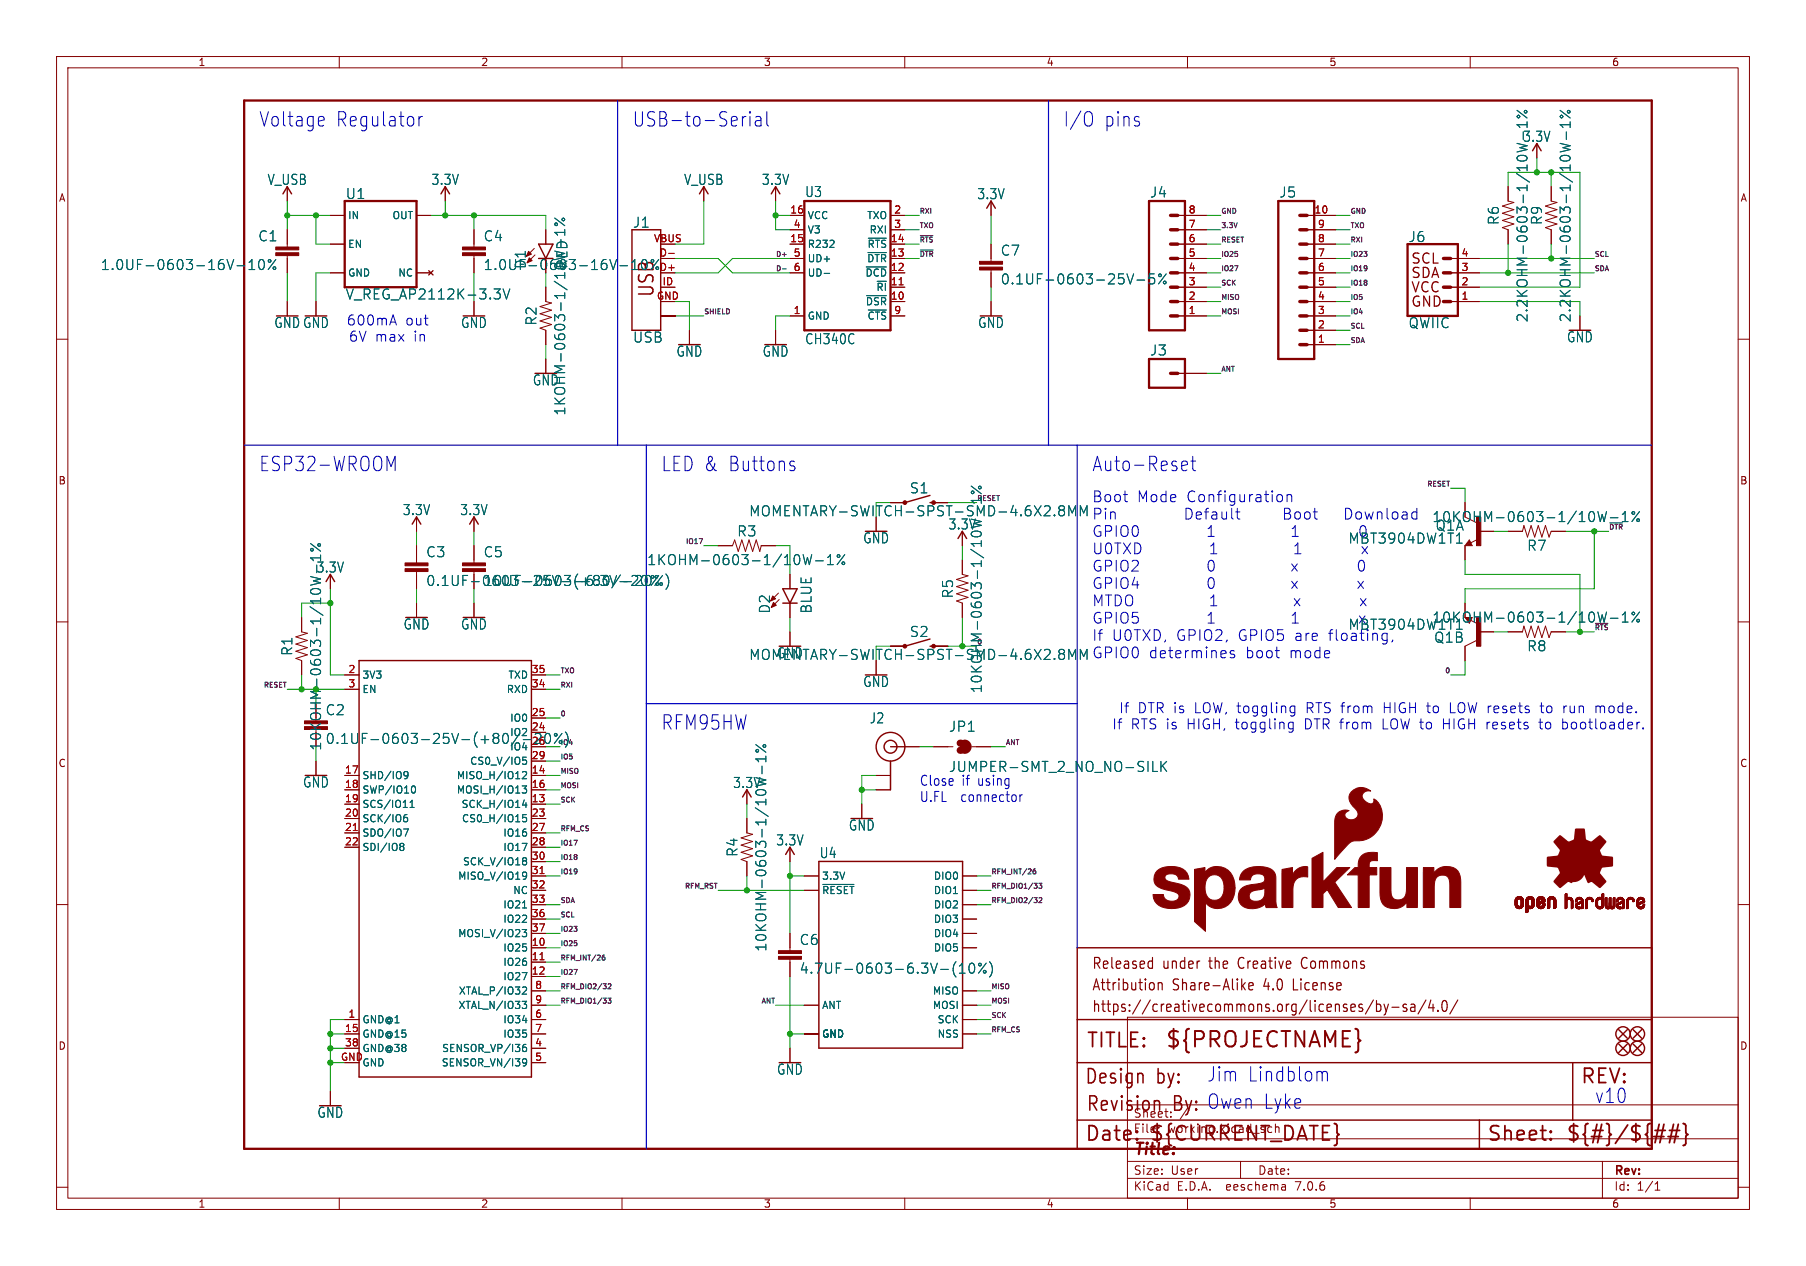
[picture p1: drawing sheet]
<svg xmlns="http://www.w3.org/2000/svg" width="319mm" height="224mm" viewBox="0 0 319 224" stroke-linecap="round" stroke-linejoin="round" font-family="sans-serif">
<defs><g id="words">
<text font-size="3.8" fill="#840000" x="206" y="185.7">${PROJECTNAME}</text>
<g font-size="3.5" fill="#0000c2">
<text x="45.7" y="22.6">Voltage</text>
<text x="59.3" y="22.6">Regulator</text>
<text x="111.8" y="22.6">USB-to-Serial</text>
<text x="188" y="22.6">I/O</text>
<text x="195.2" y="22.6">pins</text>
<text x="45.7" y="83.6">ESP32-WROOM</text>
<text x="116.8" y="83.6">LED &amp; Buttons</text>
<text x="193" y="83.6">Auto-Reset</text>
<text x="116.8" y="129.3">RFM95HW</text>
<text x="213.4" y="191.5">Jim</text>
<text x="220.6" y="191.5">Lindblom</text>
<text x="207.4" y="196.9">By: Owen Lyke</text>
<text x="281.9" y="195.3">v10</text>
</g>
<text font-size="3.5" fill="#006464" x="116" y="52.7" transform="rotate(-90 116 52.7)">USB</text>
<g font-size="3.5" fill="#840000">
<text x="192" y="185.7">TITLE:</text>
<text x="191.8" y="192.1">Design</text>
<text x="192" y="196.9">Revision</text>
<text x="204.5" y="192.1">by:</text>
<text x="279.4" y="192.1">REV:</text>
<text x="191.8" y="202.2">Date:</text>
<text x="203.2" y="202.2">${CURRENT_DATE}</text>
<text x="262.9" y="202.2">Sheet:</text>
<text x="276.9" y="202.2">${#}/${##}</text>
</g>
<text font-size="2.8" fill="#840000" x="200.4" y="204.8">Title:</text>
<g font-size="2.7" fill="#0000c2">
<text x="193" y="89">Boot</text>
<text x="201" y="89">Mode</text>
<text x="209.8" y="89">Configuration</text>
<text x="193" y="92.1">Pin</text>
<text x="193" y="95.1">GPIO0</text>
<text x="209.8" y="92.1">Default</text>
<text x="213.8" y="95.1">1</text>
<text x="227.6" y="92.1">Boot</text>
<text x="229.4" y="95.1">1</text>
<text x="238.6" y="92.1">Download</text>
<text x="193" y="98.2">U0TXD</text>
<text x="193" y="101.3">GPIO2</text>
<text x="213.8" y="101.3">0</text>
<text x="214.2" y="98.2">1</text>
<text x="229.8" y="98.2">1</text>
<text x="193" y="104.3">GPIO4</text>
<text x="193" y="107.4">MTDO</text>
<text x="213.8" y="104.3">0</text>
<text x="214.3" y="107.4">1</text>
<text x="193" y="110.5">GPIO5</text>
<text x="193" y="113.5">If</text>
<text x="196.6" y="113.5">U0TXD,</text>
<text x="208" y="113.5">GPIO2,</text>
<text x="213.8" y="110.5">1</text>
<text x="218.9" y="113.5">GPIO5</text>
<text x="229" y="113.5">are</text>
<text x="229.4" y="110.5">1</text>
<text x="193" y="116.6">GPIO0</text>
<text x="203.1" y="116.6">determines</text>
<text x="220.2" y="116.6">boot</text>
<text x="228" y="116.6">mode</text>
</g>
<g font-size="2.7" fill="#006464">
<text x="241.9" y="95.1">0</text>
<text x="235.1" y="113.5">floating,</text>
<text x="241.9" y="110.5">x</text>
</g>
<g font-size="2.7" fill="#840000">
<text x="193" y="171.7">Released</text>
<text x="205.6" y="171.7">under</text>
<text x="214" y="171.7">the</text>
<text x="219.4" y="171.7">Creative</text>
<text x="230.8" y="171.7">Commons</text>
<text x="193" y="175.5">Attribution</text>
<text x="193" y="179.3">https://creativecommons.org/licenses/by-sa/4.0/</text>
<text x="207.3" y="175.5">Share-Alike</text>
<text x="223.6" y="175.5">4.0</text>
<text x="229.1" y="175.5">License</text>
</g>
<g font-size="2.5" fill="#006464">
<text x="269.3" y="25.3">3.3V</text>
<text x="47.2" y="32.9">V_USB</text>
<text x="61.1" y="35.4">U1</text>
<text x="76.2" y="32.9">3.3V</text>
<text x="120.9" y="32.9">V_USB</text>
<text x="134.6" y="32.9">3.3V</text>
<text x="142.3" y="35.1">U3</text>
<text x="172.7" y="35.5">3.3V</text>
<text x="203.3" y="35.2">J4</text>
<text x="226.2" y="35.2">J5</text>
<text x="111.9" y="40.5">J1</text>
<text x="265.3" y="39.9" transform="rotate(-90 265.3 39.9)">R6</text>
<text x="272.9" y="39.9" transform="rotate(-90 272.9 39.9)">R9</text>
<text x="17.7" y="48">1.0UF-0603-16V-10%</text>
<text x="45.6" y="42.9">C1</text>
<text x="85.4" y="42.9">C4</text>
<text x="93.2" y="47.6" transform="rotate(-90 93.2 47.6)">D1</text>
<text x="100.6" y="47.6" transform="rotate(-90 100.6 47.6)">RED</text>
<text x="176.9" y="45.4">C7</text>
<text x="249" y="43">J6</text>
<text x="61.1" y="53.2">V_REG_AP2112K-3.3V</text>
<text x="176.9" y="50.5">0.1UF-0603-25V-5%</text>
<text x="48.4" y="58.2">GNDGND</text>
<text x="81.4" y="58.2">GND</text>
<text x="95.1" y="57.7" transform="rotate(-90 95.1 57.7)">R2</text>
<text x="172.9" y="58.2">GND</text>
<text x="249" y="58.3">QWIIC</text>
<text x="270.4" y="57.1" transform="rotate(-90 270.4 57.1)">2.2KOHM-0603-1/10W-1%</text>
<text x="278" y="57.1" transform="rotate(-90 278 57.1)">2.2KOHM-0603-1/10W-1%</text>
<text x="111.9" y="60.8">USB</text>
<text x="119.5" y="63.3">GND</text>
<text x="134.8" y="63.3">GND</text>
<text x="142.3" y="61.1">CH340C</text>
<text x="203.3" y="63.1">J3</text>
<text x="277" y="60.8">GND</text>
<text x="94.1" y="68.4">GND</text>
<text x="100.2" y="73.6" transform="rotate(-90 100.2 73.6)">1KOHM-0603-1/10W-1%</text>
<text x="160.8" y="87.5">S1</text>
<text x="71.1" y="91.3">3.3V</text>
<text x="81.3" y="91.3">3.3V</text>
<text x="130.3" y="95.1">R3</text>
<text x="167.7" y="93.9">3.3V</text>
<text x="253.2" y="92.6">10KOHM-0603-1/10W-1%</text>
<text x="253.8" y="94.1">Q1A</text>
<text x="55.9" y="101.5">3.3V</text>
<text x="75.3" y="98.8">C3</text>
<text x="85.4" y="98.8">C5</text>
<text x="114.4" y="100.2">1KOHM-0603-1/10W-1%</text>
<text x="152.6" y="96.3">GND</text>
<text x="238.4" y="96.4">MBT3904DW1T1</text>
<text x="270" y="97.6">R7</text>
<text x="75.3" y="103.9">0.1UF-0603-25V-(+80/-20%)</text>
<text x="85.4" y="103.9">10UF-0603-6.3V-20%</text>
<text x="168.8" y="105.9" transform="rotate(-90 168.8 105.9)">R5</text>
<text x="71.3" y="111.6">GND</text>
<text x="81.4" y="111.6">GND</text>
<text x="136.4" y="108.6" transform="rotate(-90 136.4 108.6)">D2</text>
<text x="143.7" y="108.6" transform="rotate(-90 143.7 108.6)">BLUE</text>
<text x="160.8" y="112.9">S2</text>
<text x="238.4" y="111.6">MBT3904DW1T1</text>
<text x="253.2" y="110.3">10KOHM-0603-1/10W-1%</text>
<text x="253.5" y="113.9">Q1B</text>
<text x="51.9" y="116.1" transform="rotate(-90 51.9 116.1)">R1</text>
<text x="137.3" y="116.6">GND</text>
<text x="270" y="115.4">R8</text>
<text x="152.6" y="121.7">GND</text>
<text x="173.8" y="122.7" transform="rotate(-90 173.8 122.7)">10KOHM-0603-1/10W-1%</text>
<text x="57.5" y="126.7">C2</text>
<text x="57.5" y="131.8">0.1UF-0603-25V-(+80/-20%)</text>
<text x="153.7" y="128.2">J2</text>
<text x="167.7" y="129.6">JP1</text>
<text x="167.7" y="136.8">JUMPER-SMT_2_NO_NO-SILK</text>
<text x="53.5" y="139.5">GND</text>
<text x="129.6" y="139.6">3.3V</text>
<text x="162.6" y="139.1">Close</text>
<text x="137.2" y="149.8">3.3V</text>
<text x="150" y="147.1">GND</text>
<text x="130.7" y="151.6" transform="rotate(-90 130.7 151.6)">R4</text>
<text x="144.9" y="152">U4</text>
<text x="141.3" y="167.4">C6</text>
<text x="135.7" y="168.4" transform="rotate(-90 135.7 168.4)">10KOHM-0603-1/10W-1%</text>
<text x="141.3" y="172.4">4.7UF-0603-6.3V-(10%)</text>
<text x="137.3" y="190.3">GND</text>
<text x="56" y="197.9">GND</text>
</g>
<g font-size="2.5" fill="#840000">
<text x="85.4" y="48">1.0UF-0603-16V-10%</text>
<text x="249.4" y="46.9">SCL</text>
<text x="249.4" y="49.5">SDA</text>
<text x="249.4" y="52">VCC</text>
<text x="249.4" y="54.6">GND</text>
<text x="132.4" y="91.5">MOMENTARY-SWITCH-SPST-SMD-4.6X2.8MM</text>
<text x="132.4" y="116.9">MOMENTARY-SWITCH-SPST-SMD-4.6X2.8MM</text>
</g>
<g font-size="2.5" fill="#0000c2">
<text x="61.2" y="57.9">600mA</text>
<text x="71.7" y="57.9">out</text>
<text x="61.6" y="60.7">6V max</text>
<text x="73.2" y="60.7">in</text>
<text x="196.6" y="129.3">If</text>
<text x="197.9" y="126.4">If</text>
<text x="199.9" y="129.3">RTS is</text>
<text x="201.2" y="126.4">DTR is</text>
<text x="210" y="129.3">HIGH,</text>
<text x="211.3" y="126.4">LOW, toggling</text>
<text x="218.6" y="129.3">toggling</text>
<text x="230.9" y="129.3">DTR from</text>
<text x="231.2" y="126.4">RTS from</text>
<text x="244.8" y="129.3">LOW to</text>
<text x="245.1" y="126.4">HIGH to</text>
<text x="255.7" y="129.3">HIGH resets</text>
<text x="256.9" y="126.4">LOW resets</text>
<text x="273" y="129.3">to</text>
<text x="273.2" y="126.4">to</text>
<text x="277.1" y="129.3">bootloader.</text>
<text x="277.3" y="126.4">run</text>
<text x="283.1" y="126.4">mode.</text>
<text x="162.6" y="142">U.FL</text>
<text x="170" y="142">connector</text>
<text x="170.1" y="139.1">if</text>
<text x="172.9" y="139.1">using</text>
</g>
<text font-size="2.5" fill="#009600" x="57" y="132.9" transform="rotate(-90 57 132.9)">10KOHM-0603-1/10W-1%</text>
<g font-size="2.1" fill="#840000">
<text x="200.4" y="197.9">Sheet:</text>
<text x="208.6" y="197.9">/</text>
<text x="200.4" y="200.6">File:</text>
<text x="206.5" y="200.6">working.kicad_sch</text>
<text x="200.4" y="208">Size:</text>
<text x="207" y="208">User</text>
<text x="222.4" y="208">Date:</text>
<text x="285.4" y="208.2">Rev:</text>
<text x="200.4" y="210.8">KiCad</text>
<text x="208.1" y="210.8">E.D.A.</text>
<text x="217" y="210.8">eeschema</text>
<text x="229.4" y="210.8">7.0.6</text>
<text x="285.4" y="210.8">Id:</text>
<text x="289.5" y="210.8">1/1</text>
</g>
<g font-size="1.8" fill="#840000">
<text x="35" y="11.9">1</text>
<text x="85" y="11.9">2</text>
<text x="135" y="11.9">3</text>
<text x="185" y="11.9">4</text>
<text x="235" y="11.9">5</text>
<text x="285" y="11.9">6</text>
<text x="10.3" y="35.9">A</text>
<text x="307.7" y="35.9">A</text>
<text x="10.3" y="85.9">B</text>
<text x="307.6" y="85.9">B</text>
<text x="10.3" y="135.9">C</text>
<text x="307.6" y="135.9">C</text>
<text x="10.3" y="185.9">D</text>
<text x="307.6" y="185.9">D</text>
<text x="35" y="213.8">1</text>
<text x="85" y="213.8">2</text>
<text x="135" y="213.8">3</text>
<text x="185" y="213.8">4</text>
<text x="235" y="213.8">5</text>
<text x="285" y="213.8">6</text>
</g>
<g font-size="1.8" fill="#006464">
<text x="61.5" y="39">IN</text>
<text x="69.3" y="39">OUT</text>
<text x="142.7" y="39">VCC</text>
<text x="142.7" y="41.5">V3</text>
<text x="153.3" y="39">TXO</text>
<text x="153.7" y="41.5">RXI</text>
<text x="61.5" y="44">EN</text>
<text x="142.7" y="44">R232</text>
<text x="142.7" y="46.6">UD+</text>
<text x="153.3" y="46.6">~{DTR}</text>
<text x="153.3" y="44">~{RTS}</text>
<text x="61.5" y="49.1">GND</text>
<text x="70.3" y="49.1">NC</text>
<text x="116.6" y="48">D+</text>
<text x="142.7" y="49.1">UD-</text>
<text x="153" y="49.1">~{DCD}</text>
<text x="154.9" y="51.7">~{RI}</text>
<text x="142.7" y="56.7">GND</text>
<text x="153" y="54.2">~{DSR}</text>
<text x="153.3" y="56.7">~{CTS}</text>
<text x="64" y="120.2">3V3</text>
<text x="64" y="122.8">EN</text>
<text x="89.5" y="122.8">RXD</text>
<text x="89.8" y="120.2">TXD</text>
<text x="90.1" y="130.4">IO2</text>
<text x="90.1" y="127.9">IO0</text>
<text x="93.9" y="129.3">24</text>
<text x="93.9" y="131.8">26</text>
<text x="83" y="135.5">CS0_V/IO5</text>
<text x="90.1" y="132.9">IO4</text>
<text x="64" y="138">SHD/IO9</text>
<text x="64" y="140.6">SWP/IO10</text>
<text x="64" y="143.1">SCS/IO11</text>
<text x="80.7" y="138">MISO_H/IO12</text>
<text x="80.7" y="140.6">MOSI_H/IO13</text>
<text x="81.5" y="143.1">SCK_H/IO14</text>
<text x="64" y="145.6">SCK/IO6</text>
<text x="64" y="148.2">SDO/IO7</text>
<text x="81.6" y="145.6">CS0_H/IO15</text>
<text x="88.9" y="148.2">IO16</text>
<text x="64" y="150.7">SDI/IO8</text>
<text x="80.9" y="155.8">MISO_V/IO19</text>
<text x="81.8" y="153.3">SCK_V/IO18</text>
<text x="88.9" y="150.7">IO17</text>
<text x="145.3" y="155.8">3.3V</text>
<text x="165.1" y="155.8">DIO0</text>
<text x="88.9" y="160.9">IO21</text>
<text x="90.7" y="158.3">NC</text>
<text x="145.3" y="158.3">~{RESET}</text>
<text x="165.1" y="158.3">DIO1</text>
<text x="165.1" y="160.9">DIO2</text>
<text x="80.9" y="166">MOSI_V/IO23</text>
<text x="88.9" y="163.4">IO22</text>
<text x="165.1" y="163.4">DIO3</text>
<text x="165.1" y="166">DIO4</text>
<text x="88.9" y="168.5">IO25</text>
<text x="88.9" y="171">IO26</text>
<text x="88.9" y="173.6">IO27</text>
<text x="165.1" y="168.5">DIO5</text>
<text x="81" y="178.7">XTAL_N/IO33</text>
<text x="81.1" y="176.1">XTAL_P/IO32</text>
<text x="145.3" y="178.7">ANT</text>
<text x="164.9" y="176.1">MISO</text>
<text x="164.9" y="178.7">MOSI</text>
<text x="64" y="181.2">GND@1</text>
<text x="64" y="183.7">GND@15</text>
<text x="88.9" y="181.2">IO34</text>
<text x="88.9" y="183.7">IO35</text>
<text x="145.3" y="183.7">GND</text>
<text x="165.7" y="183.7">NSS</text>
<text x="165.7" y="181.2">SCK</text>
<text x="64" y="186.3">GND@38</text>
<text x="64" y="188.8">GND</text>
<text x="78" y="188.8">SENSOR_VN/I39</text>
<text x="78.1" y="186.3">SENSOR_VP/I36</text>
</g>
<g font-size="1.8" fill="#a90000">
<text x="139.7" y="37.8">16</text>
<text x="140.3" y="40.4">4</text>
<text x="158" y="37.8">2</text>
<text x="158" y="40.4">3</text>
<text x="210.1" y="40.4">7</text>
<text x="210.1" y="37.8">8</text>
<text x="232.4" y="37.8">10</text>
<text x="233" y="40.4">9</text>
<text x="115.6" y="42.9">VBUS</text>
<text x="116.6" y="45.5">D-</text>
<text x="139.7" y="42.9">15</text>
<text x="140.3" y="45.5">5</text>
<text x="157.4" y="45.5">13</text>
<text x="157.4" y="42.9">14</text>
<text x="210.1" y="45.5">5</text>
<text x="210.1" y="42.9">6</text>
<text x="233" y="45.5">7</text>
<text x="233" y="42.9">8</text>
<text x="258.4" y="45.5">4</text>
<text x="116.1" y="53.1">GND</text>
<text x="117.1" y="50.5">ID</text>
<text x="140.3" y="48">6</text>
<text x="157.4" y="53.1">10</text>
<text x="157.4" y="50.5">11</text>
<text x="157.4" y="48">12</text>
<text x="210.1" y="53.1">2</text>
<text x="210.1" y="50.5">3</text>
<text x="210.1" y="48">4</text>
<text x="233" y="53.1">4</text>
<text x="233" y="50.5">5</text>
<text x="233" y="48">6</text>
<text x="258.4" y="53.1">1</text>
<text x="258.4" y="50.5">2</text>
<text x="258.4" y="48">3</text>
<text x="140.3" y="55.6">1</text>
<text x="158" y="55.6">9</text>
<text x="210.1" y="55.6">1</text>
<text x="233" y="58.2">2</text>
<text x="233" y="55.6">3</text>
<text x="233" y="60.7">1</text>
<text x="61.5" y="119.1">2</text>
<text x="93.9" y="119.1">35</text>
<text x="61.5" y="121.7">3</text>
<text x="93.9" y="121.7">34</text>
<text x="93.9" y="126.7">25</text>
<text x="60.9" y="136.9">17</text>
<text x="93.9" y="136.9">14</text>
<text x="93.9" y="134.4">29</text>
<text x="60.9" y="139.4">18</text>
<text x="60.9" y="142">19</text>
<text x="93.9" y="142">13</text>
<text x="93.9" y="139.4">16</text>
<text x="60.9" y="144.5">20</text>
<text x="60.9" y="147.1">21</text>
<text x="60.9" y="149.6">22</text>
<text x="93.9" y="144.5">23</text>
<text x="93.9" y="147.1">27</text>
<text x="93.9" y="149.6">28</text>
<text x="93.9" y="152.1">30</text>
<text x="93.9" y="154.7">31</text>
<text x="93.9" y="157.2">32</text>
<text x="93.9" y="159.8">33</text>
<text x="93.9" y="167.4">10</text>
<text x="93.9" y="162.3">36</text>
<text x="93.9" y="164.8">37</text>
<text x="93.9" y="169.9">11</text>
<text x="93.9" y="172.5">12</text>
<text x="94.5" y="175">8</text>
<text x="94.5" y="177.5">9</text>
<text x="60.9" y="182.6">15</text>
<text x="60.9" y="185.2">38</text>
<text x="61.5" y="180.1">1</text>
<text x="94.5" y="185.2">4</text>
<text x="94.5" y="180.1">6</text>
<text x="94.5" y="182.6">7</text>
<text x="60.2" y="187.7">GND</text>
<text x="94.5" y="187.7">5</text>
</g>
<g font-size="1.2" fill="#0f0f0f">
<text x="162.6" y="40.4">TXO</text>
<text x="162.6" y="37.9">RXI</text>
<text x="215.9" y="37.9">GND</text>
<text x="215.9" y="40.4">3.3V</text>
<text x="238.8" y="40.4">TXO</text>
<text x="238.8" y="37.9">GND</text>
<text x="137.2" y="45.5">D+</text>
<text x="162.6" y="45.5">~{DTR}</text>
<text x="162.6" y="42.9">~{RTS}</text>
<text x="215.9" y="42.9">RESET</text>
<text x="215.9" y="45.5">IO25</text>
<text x="238.8" y="45.5">IO23</text>
<text x="238.8" y="42.9">RXI</text>
<text x="281.9" y="45.5">SCL</text>
<text x="137.2" y="48">D-</text>
<text x="215.9" y="50.6">SCK</text>
<text x="215.9" y="48">IO27</text>
<text x="215.9" y="53.1">MISO</text>
<text x="238.8" y="53.1">IO5</text>
<text x="238.8" y="48">IO19</text>
<text x="238.8" y="50.6">IO18</text>
<text x="281.9" y="48">SDA</text>
<text x="124.5" y="55.6">SHIELD</text>
<text x="215.9" y="55.6">MOSI</text>
<text x="238.8" y="58.2">SCL</text>
<text x="238.8" y="55.6">IO4</text>
<text x="215.9" y="65.8">ANT</text>
<text x="238.8" y="60.7">SDA</text>
<text x="252.2" y="86.1">RESET</text>
<text x="284.5" y="93.7">~{DTR}</text>
<text x="121.1" y="96.3">IO17</text>
<text x="281.9" y="111.5">~{RTS}</text>
<text x="99.1" y="119.1">TXO</text>
<text x="172.7" y="114.1">0</text>
<text x="255.4" y="119.1">0</text>
<text x="46.5" y="121.7">RESET</text>
<text x="99.1" y="121.7">RXI</text>
<text x="99.1" y="126.8">0</text>
<text x="177.8" y="131.8">ANT</text>
<text x="99.1" y="134.4">IO5</text>
<text x="99.1" y="136.9">MISO</text>
<text x="99.1" y="142">SCK</text>
<text x="99.1" y="139.5">MOSI</text>
<text x="99.1" y="147.1">RFM_CS</text>
<text x="99.1" y="149.6">IO17</text>
<text x="99.1" y="154.7">IO19</text>
<text x="99.1" y="152.2">IO18</text>
<text x="175.3" y="154.7">RFM_INT/26</text>
<text x="99.1" y="159.8">SDA</text>
<text x="121" y="157.2">RFM_RST</text>
<text x="175.3" y="159.8">RFM_DIO2/32</text>
<text x="175.3" y="157.2">RFM_DIO1/33</text>
<text x="99.1" y="167.4">IO25</text>
<text x="99.1" y="164.9">IO23</text>
<text x="99.1" y="162.3">SCL</text>
<text x="99.1" y="169.9">RFM_INT/26</text>
<text x="99.1" y="172.5">IO27</text>
<text x="99.1" y="177.6">RFM_DIO1/33</text>
<text x="99.1" y="175">RFM_DIO2/32</text>
<text x="134.5" y="177.6">ANT</text>
<text x="175.3" y="175">MISO</text>
<text x="175.3" y="177.6">MOSI</text>
<text x="175.3" y="180.1">SCK</text>
<text x="175.3" y="182.6">RFM_CS</text>
</g>
<g font-size="1.2" fill="#006464">
<text x="172.7" y="88.7">RESET</text>
<text x="99.1" y="131.8">IO4</text>
</g>
</g></defs>
<g fill="none" stroke="#840000" stroke-width=".18">
<path d="M10 10h299.4v203.9h-299.4zM12 12h295.4v199.9h-295.4zM60 10v2M110 10v2M160 10v2M210 10v2M260 10v2M50.8 33v2.6M58.4 38.1h2.6M73.7 38.1h2.5M78.7 33v2.6M124.5 33v2.6"/>
<path d="M137.2 33v2.6M139.7 38.1h2.5M157.5 38.1h2.5M175.3 35.6v2.5M208.3 38.1h5.1M231.1 38.1h5.1M266.7 33v2.6l1 .2-2 .6 2 .7-2 .6 2 .7-2 .6 2 .6-2 .7 1 .3v2.6M271.8 25.4v2.5M274.3 33v2.6l1 .2-2 .6 2 .7-2 .6 2 .7-2 .6 2 .6-2 .7 1 .3v2.6M10 60h2M50.8 40.6v3.1M50.8 45.2v3.1"/>
<path d="M50.8 53.3v2.6M55.9 53.3v2.6M58.4 48.3h2.6M58.4 43.2h2.6M73.7 48.3h2.5M75.8 47.9l.8 .7M76.6 47.9l-.8 .7M83.8 40.6v3.1M83.8 45.2v3.1M83.8 53.3v2.6M94.5 43.9l-1.4 1.4M94.6 45.1l-1.4 1.4"/>
<path d="M96.5 40.6v2.6M96.5 50.8v2.5l1 .3-2 .6 2 .7-2 .6 2 .6-2 .7 2 .6-2 .6 1 .4v2.6M116.8 55.9h2.6M116.8 50.8h2.6M116.8 45.7h2.6M121.9 58.4v2.6M137.2 58.4v2.6M139.7 55.9h2.5M139.7 48.3h2.5M139.7 45.7h2.5M139.7 43.2h2.5M139.7 40.6h2.5"/>
<path d="M157.5 55.9h2.5M157.5 53.3h2.5M157.5 50.8h2.5M157.5 48.3h2.5M157.5 45.7h2.5M157.5 43.2h2.5M157.5 40.6h2.5M175.3 43.2v3M175.3 47.8v3M175.3 53.3v2.6M208.3 55.9h5.1M208.3 53.3h5.1"/>
<path d="M208.3 50.8h5.1M208.3 48.3h5.1M208.3 45.7h5.1M208.3 43.2h5.1M208.3 40.6h5.1M231.1 55.9h5.1M231.1 53.3h5.1M231.1 50.8h5.1M231.1 48.3h5.1M231.1 45.7h5.1M231.1 43.2h5.1M231.1 40.6h5.1"/>
<path d="M231.1 58.4h5.1M256.5 53.3h5.1M256.5 50.8h5.1M256.5 48.3h5.1M256.5 45.7h5.1M279.4 55.9v2.5M307.4 60h2M96.5 63.5v2.5M208.3 66h5.1M231.1 61h5.1M73.7 91.4v2.6M73.7 96.5v3.1"/>
<path d="M83.8 91.4v2.6M83.8 96.5v3.1M127 96.5h2.5l.4-1 .7 2 .6-2 .6 2 .7-2 .6 2 .6-2 .7 2 .2-1h2.6M154.9 91.4v2.6M170.2 99.1v2.5l1 .3-2 .6 2 .6-2 .7 2 .6-2 .6 2 .7-2 .6 1 .4v2.5M170.2 94v2.5M259.1 88.9v2.5M259.1 96.5v2.6M259.8 95.5l.5 1h-1.2zM261.3 95.4l-1.2 .6M261.6 94h2.6M266.7 94h2.5l.3-1 .6 2 .7-2 .6 2 .6-2 .7 2 .6-2 .6 2 .4-1h2.6"/>
<path d="M10 110h2M53.3 109.2v2.6l1.1 .2-2.1 .6 2.1 .7-2.1 .6 2.1 .7-2.1 .6 2.1 .6-2.1 .7 1 .3v2.6M58.4 101.6v2.5M61 119.4h2.5M73.7 101.1v3M73.7 106.7v2.5M83.8 101.1v.5M83.8 106.7v2.5M94 119.4h2.5M137.7 104.9l-1.4 1.4M137.8 106l-1.4 1.4M139.7 101.6v2.5"/>
<path d="M139.7 106.7v2.5M139.7 111.8v2.5M154.9 116.8v2.6M259.1 106.7v2.5M261.1 113.3l-2 1v2.5M261.6 111.8h2.6M266.7 111.8h2.5l.3-1.1 .6 2.1 .7-2.1 .6 2.1 .6-2.1 .7 2.1 .6-2.1 .6 2.1 .4-1h2.6M307.4 110h2M55.9 134.6v2.6M61 137.2h2.5M61 139.7h2.5M61 121.9h2.5"/>
<path d="M94 137.2h2.5M94 139.7h2.5M94 129.5h2.5M94 127h2.5M94 132.1h2.5M94 134.6h2.5M94 121.9h2.5M132.1 139.7v2.5M154.9 137.2h2.6M154.9 139.7h2.6M157.5 132.1h5.1M165.1 132.1h3.4"/>
<path d="M171.8 132.1h3.5M10 160h2M61 142.2h2.5M61 144.8h2.5M61 147.3h2.5M61 149.9h2.5M94 142.2h2.5M94 144.8h2.5M94 147.3h2.5M94 149.9h2.5M94 152.4h2.5M94 154.9h2.5"/>
<path d="M94 157.5h2.5M132.1 144.8v2.5l1 .3-2 .6 2 .6-2 .7 2 .6-2 .6 2 .7-2 .6 1 .4v2.5M139.7 149.9v2.5M142.2 154.9h2.6M142.2 157.5h2.6M152.4 142.2v2.6M170.2 154.9h2.5M170.2 157.5h2.5M307.4 160h2M94 160h2.5M94 167.6h2.5M94 170.2h2.5"/>
<path d="M94 172.7h2.5M94 162.6h2.5M94 165.1h2.5M94 175.3h2.5M94 177.8h2.5M139.7 165.1v3M139.7 169.7v3M142.2 177.8h2.6M170.2 160h2.5M170.2 167.6h2.5M170.2 162.6h2.5M170.2 165.1h2.5"/>
<path d="M170.2 175.3h2.5M170.2 177.8h2.5M199.4 179.9h108v32h-108zM58.4 193v2.6M61 180.3h2.5M61 182.9h2.5M61 185.4h2.5M94 180.3h2.5M94 182.9h2.5M94 185.4h2.5M94 188h2.5M139.7 185.4v2.6"/>
<path d="M142.2 182.9h2.6M170.2 180.3h2.5M170.2 182.9h2.5M199.4 195.4h108M10 210h2M60 211.9v2M110 211.9v2M160 211.9v2M199.4 208.4h108M199.4 205.4h108M199.4 201.4h108M210 211.9v2"/>
<path d="M219.4 205.4v3M227.3 209.6v.9M227.3 210.4l-.1 .1M227.3 209.9h-.1M260 211.9v2M283.4 205.4v6.5M292.7 210.5h.9M292.7 209.4l.4-.4v1.5M307.4 210h2"/>
</g>
<g fill="#840000" stroke="#840000" stroke-width=".18">
<path d="M137.7 169.2h4v.5h-4z"/>
<path d="M137.7 168.1h4v.6h-4z"/>
<path d="M136.8 106.6l.5 .5-.9 .3z"/>
<path d="M173.2 47.2h4.1v.6h-4.1z"/>
<path d="M173.2 46.2h4.1v.5h-4.1z"/>
<path d="M71.6 100.6h4.1v.5h-4.1z"/>
<path d="M71.6 99.6h4.1v.5h-4.1z"/>
<path d="M81.8 100.6h4.1v.5h-4.1z"/>
<path d="M81.8 99.6h4.1v.5h-4.1z"/>
<path d="M261.1 109.2h.8v5.1h-.8z"/>
<path d="M261.1 91.4h.8v5.1h-.8z"/>
<path d="M81.8 44.7h4.1v.5h-4.1z"/>
<path d="M81.8 43.7h4.1v.5h-4.1z"/>
<path d="M48.8 44.7h4v.5h-4z"/>
<path d="M48.8 43.7h4v.5h-4z"/>
<path d="M216.5 157l1.9 .1v.7l-.4 1.2-1.7-.8z"/>
<path d="M232 151.8l2-1v5.2l2.4-2.5h2.3l-2.7 2.5 3 4.5h-2.3l-2-3.1-.7 .7v2.4h-2z"/>
<path d="M221.4 156.5l1.2-.2 .3 1-1.2 .3z"/>
<path d="M226.7 153.8l1.9-.3v1.3a2.34 2.34 0 0 1 2.7-1.5v1.8h-.3a1.97 1.97 0 0 0-2.4 2.2v3.2h-1.9z"/>
<path d="M244 153.5h2v2a7.9 7.9 0 0 0 .3 3.3 1.43 1.43 0 0 0 1.6 .3 1.43 1.43 0 0 0 .8-1.5v-4.1h2l-.1 7h-1.8v-1a2.68 2.68 0 0 1-4.5 0 18.4 18.4 0 0 1-.3-4.4z"/>
<path d="M251.7 153.5h1.9v.9a2.68 2.68 0 0 1 4.5 .1 18.2 18.2 0 0 1 .2 4.4v1.6h-1.9v-2a7.9 7.9 0 0 0-.3-3.3 1.42 1.42 0 0 0-1.6-.3 1.42 1.42 0 0 0-.8 1.4l-.1 4.2h-1.9z"/>
<path d="M211.2 153.8l1.9-.3v.8a2.88 2.88 0 0 1 3-1 2.88 2.88 0 0 1 2.1 2.3l.2 1.5-1.9-.1a1.87 1.87 0 0 0-2.2-2.2 2.27 2.27 0 0 0-1.2 2.6 1.64 1.64 0 0 0 1.3 1.8 1.64 1.64 0 0 0 1.9-1l1.7 .8a2.81 2.81 0 0 1-4.8 .6v5.1l-2-1.7z"/>
<path d="M204.6 154a4.4 4.4 0 0 1 5 0l.5 .9 .2 .6h-1.9a1.32 1.32 0 0 0-1.9-.9 .65 .65 0 0 0-.5 .7 .65 .65 0 0 0 .7 .6l.3 .1a6.3 6.3 0 0 1 3 1.1 2.23 2.23 0 0 1-1.6 3.5 4 4 0 0 1-4.2-1.2l-.3-1.2h1.8a1.51 1.51 0 0 0 1.2 1.2 1.51 1.51 0 0 0 1.6-.7 .85 .85 0 0 0-.9-1 7.5 7.5 0 0 1-3.1-1.1 1.96 1.96 0 0 1 .1-2.6z"/>
<path d="M240.8 151.4a3.9 3.9 0 0 1 2.7-.6h.1v1.4h-.4a.91 .91 0 0 0-.9 .3 .91 .91 0 0 0-.2 1h1.4v1.3h-1.4v5.7h-1.9v-5.7h-1.9l.8-.9a.99 .99 0 0 1 1.1-.4v-.3a2.67 2.67 0 0 1 .6-1.8z"/>
<path d="M239 140.1a2.45 2.45 0 0 1 3.4-.2 1.05 1.05 0 0 0-1.4 .6 1.05 1.05 0 0 0 .6 1.4 .75 .75 0 0 0 1.4-.2l-.1-.4a3.8 3.8 0 0 1 .8 5.5 4.3 4.3 0 0 1-4.2 1.9 4.8 4.8 0 0 0-2.3 1.9l-1.2 1.4v-6.4a1.94 1.94 0 0 1 2.6-2.2 .82 .82 0 0 0-.8 .9 .82 .82 0 0 0 1 .7 1.1 1.1 0 0 0 1.3-.6 1.1 1.1 0 0 0-.4-1.4 2.08 2.08 0 0 1-.7-2.9z"/>
<path d="M219.9 154.1a4.8 4.8 0 0 1 5.3 0 3.8 3.8 0 0 1 .4 2.6v2.7l.3 1.1h-1.4a.51 .51 0 0 1-.6 0 .51 .51 0 0 1-.1-.6 3.3 3.3 0 0 1-4.4 0 2.19 2.19 0 0 1-.1-2.4 2.19 2.19 0 0 1 2.1-1l.3 1.1a.96 .96 0 0 0-.8 1.1 .96 .96 0 0 0 1.2 .7 1.68 1.68 0 0 0 1.6-2v-.3l-.8 .2-.3-1a.86 .86 0 0 0 1.1-1.1 1.42 1.42 0 0 0-2.1-.4l-.4 .4a.45 .45 0 0 1-.7 .4h-1.3l.2-.8z"/>
<path d="M267.9 160h.4z"/>
<path d="M267.9 159.9l.4 .1z"/>
<path d="M267.9 159.9h.4z"/>
<path d="M267.9 159.8l.4 .1z"/>
<path d="M267.9 159.8h.4z"/>
<path d="M267.9 159.7l.4 .1z"/>
<path d="M267.9 159.7h.4z"/>
<path d="M267.9 159.6l.4 .1z"/>
<path d="M267.9 159.6h.4z"/>
<path d="M267.9 159.5l.4 .1z"/>
<path d="M267.9 159.5h.4z"/>
<path d="M267.9 159.4l.4 .1z"/>
<path d="M267.9 159.4h.4z"/>
<path d="M267.9 159.3l.4 .1z"/>
<path d="M267.9 159.3h.4z"/>
<path d="M268 160.1h.4z"/>
<path d="M268 160.1h.3z"/>
<path d="M268 160l.3 .1z"/>
<path d="M268 159.3h.3z"/>
<path d="M268 159.2l.3 .1z"/>
<path d="M268 159.2h.3z"/>
<path d="M268 159.2h.4z"/>
<path d="M268 160.2h.4z"/>
<path d="M268 160.1l.4 .1z"/>
<path d="M268 159.1l.4 .1z"/>
<path d="M268 159.1h.4z"/>
<path d="M268 160.2l.5 .1z"/>
<path d="M268 160.2h.5z"/>
<path d="M268 159l.5 .1z"/>
<path d="M268 159h.5z"/>
<path d="M268 160.3h.5z"/>
<path d="M268 160.3h.6z"/>
<path d="M268 159h.6z"/>
<path d="M268 160.3h1.3z"/>
<path d="M268 159h1.3z"/>
<path d="M268 160.4h1.3z"/>
<path d="M268 160.3l1.3 .1z"/>
<path d="M268 158.9l1.3 .1z"/>
<path d="M268 158.9h1.3z"/>
<path d="M268.1 160.4h1.2z"/>
<path d="M268.1 158.9h1.2z"/>
<path d="M268.1 158.9h1.1z"/>
<path d="M268.1 160.4h1.1z"/>
<path d="M268.1 158.8l1.1 .1z"/>
<path d="M268.1 160.4l1.1 .1z"/>
<path d="M268.1 158.8h1.1z"/>
<path d="M268.1 160.5h1.1z"/>
<path d="M268.2 160.5h1z"/>
<path d="M268.2 158.8h1z"/>
<path d="M268.2 160.5l.9 .1z"/>
<path d="M268.2 158.7l.9 .1z"/>
<path d="M268.2 160.6h.9z"/>
<path d="M268.2 158.7h.9z"/>
<path d="M268.3 158.7h.8z"/>
<path d="M268.3 160.6h.8z"/>
<path d="M268.3 160.6h.7z"/>
<path d="M268.3 158.7h.7z"/>
<path d="M268.4 160.6l.6 .1z"/>
<path d="M268.4 158.6l.6 .1z"/>
<path d="M268.4 160.7h.5z"/>
<path d="M268.4 158.6h.5z"/>
<path d="M268.5 160.7h.4z"/>
<path d="M268.5 158.6h.4z"/>
<path d="M268.5 160.7h.3z"/>
<path d="M268.5 158.6h.3z"/>
<path d="M268.6 160.7h.2z"/>
<path d="M268.6 158.6h.2z"/>
<path d="M268.7 159h.6z"/>
<path d="M268.8 160.3h.5z"/>
<path d="M268.8 159h.5z"/>
<path d="M268.9 160.3h.5z"/>
<path d="M268.9 159h.4z"/>
<path d="M268.9 160.2l.5 .1z"/>
<path d="M268.9 160.2h.5z"/>
<path d="M268.9 159l.5 .1z"/>
<path d="M268.9 159.1h.5z"/>
<path d="M269 160.2h.4z"/>
<path d="M269 159.1h.4z"/>
<path d="M269 159.1l.4 .1z"/>
<path d="M269 160.1l.4 .1z"/>
<path d="M269 160.1h.4z"/>
<path d="M269 159.2h.4z"/>
<path d="M269 160l.4 .1z"/>
<path d="M269 160h.4z"/>
<path d="M269 159.9l.4 .1z"/>
<path d="M269 159.9h.4z"/>
<path d="M269 159.8l.4 .1z"/>
<path d="M269 159.8h.4z"/>
<path d="M269 159.7l.4 .1z"/>
<path d="M269 159.7h.4z"/>
<path d="M269 159.6l.4 .1z"/>
<path d="M269 159.6h.4z"/>
<path d="M269 159.5l.4 .1z"/>
<path d="M269 159.5h.4z"/>
<path d="M269 159.4l.4 .1z"/>
<path d="M269 159.4h.4z"/>
<path d="M269 159.3l.4 .1z"/>
<path d="M269 159.3h.4z"/>
<path d="M269 159.2l.4 .1z"/>
<path d="M269.9 161.3l.2 .1z"/>
<path d="M269.9 161.3h.2z"/>
<path d="M269.9 161.3h.3z"/>
<path d="M269.9 161.2l.3 .1z"/>
<path d="M269.9 161.2h.3z"/>
<path d="M269.9 161.1l.3 .1z"/>
<path d="M269.9 161.1h.3z"/>
<path d="M269.9 161l.3 .1z"/>
<path d="M269.9 161h.3z"/>
<path d="M269.9 160.9l.3 .1z"/>
<path d="M269.9 160.9h.3z"/>
<path d="M269.9 160.8l.3 .1z"/>
<path d="M269.9 160.8h.3z"/>
<path d="M269.9 160.7l.3 .1z"/>
<path d="M269.9 160.7h.3z"/>
<path d="M269.9 160.7h.4z"/>
<path d="M269.9 160.6l1 .1z"/>
<path d="M269.9 160.6h1z"/>
<path d="M269.9 160.6h1.1z"/>
<path d="M269.9 160.6h1.2z"/>
<path d="M269.9 160.5l1.2 .1z"/>
<path d="M269.9 160.5h1.2z"/>
<path d="M269.9 160.5h1.3z"/>
<path d="M269.9 160.4l1.3 .1z"/>
<path d="M269.9 160.4h1.3z"/>
<path d="M269.9 160.3l1.3 .1z"/>
<path d="M269.9 160.3h1.3z"/>
<path d="M269.9 160.3h.6z"/>
<path d="M269.9 160.3h.5z"/>
<path d="M269.9 160.2l.5 .1z"/>
<path d="M269.9 160.2h.5z"/>
<path d="M269.9 160.2h.4z"/>
<path d="M269.9 160.1l.4 .1z"/>
<path d="M269.9 160.1h.4z"/>
<path d="M269.9 160l.3 .1z"/>
<path d="M269.9 160h.3z"/>
<path d="M269.9 159.9l.3 .1z"/>
<path d="M269.9 159.9h.3z"/>
<path d="M269.9 159.8l.3 .1z"/>
<path d="M269.9 159.8h.3z"/>
<path d="M269.9 159.7l.3 .1z"/>
<path d="M269.9 159.7h.3z"/>
<path d="M269.9 159.6l.3 .1z"/>
<path d="M269.9 159.6h.3z"/>
<path d="M269.9 159.5l.3 .1z"/>
<path d="M269.9 159.5h.3z"/>
<path d="M269.9 159.4l.3 .1z"/>
<path d="M269.9 159.4h.3z"/>
<path d="M269.9 159.3l.3 .1z"/>
<path d="M269.9 159.3h.3z"/>
<path d="M269.9 159.2l.4 .1z"/>
<path d="M269.9 159.2h.4z"/>
<path d="M269.9 161.4h.1z"/>
<path d="M269.9 159.1l.4 .1z"/>
<path d="M269.9 159.1h.4z"/>
<path d="M269.9 159.1h.5z"/>
<path d="M269.9 159l.5 .1z"/>
<path d="M269.9 159h.5z"/>
<path d="M269.9 159h.6z"/>
<path d="M269.9 159h1.3z"/>
<path d="M269.9 158.9l1.3 .1z"/>
<path d="M269.9 158.9h1.3z"/>
<path d="M270 158.9h1.2z"/>
<path d="M270 158.8l1.2 .1z"/>
<path d="M270 158.8h1.2z"/>
<path d="M270 158.8h1.1z"/>
<path d="M270.1 158.8h1z"/>
<path d="M270.1 158.7l1 .1z"/>
<path d="M270.1 158.7h.9z"/>
<path d="M270.2 158.7h.8z"/>
<path d="M270.2 158.7h.7z"/>
<path d="M270.3 158.6l.6 .1z"/>
<path d="M270.3 160.7h.5z"/>
<path d="M270.3 158.6h.5z"/>
<path d="M270.4 160.7h.4z"/>
<path d="M270.4 158.6h.4z"/>
<path d="M270.4 158.6h.3z"/>
<path d="M270.5 160.7h.2z"/>
<path d="M270.5 158.6h.2z"/>
<path d="M270.6 159h.6z"/>
<path d="M270.7 160.3h.5z"/>
<path d="M270.7 160.3h.6z"/>
<path d="M270.7 159h.6z"/>
<path d="M270.8 160.3h.5z"/>
<path d="M270.8 159h.5z"/>
<path d="M270.8 160.2l.5 .1z"/>
<path d="M270.8 159l.5 .1z"/>
<path d="M270.8 160.2h.5z"/>
<path d="M270.8 159.1h.5z"/>
<path d="M270.9 160.2h.4z"/>
<path d="M270.9 159.1h.4z"/>
<path d="M270.9 159.1l.4 .1z"/>
<path d="M270.9 160.1l.4 .1z"/>
<path d="M270.9 159.2h.4z"/>
<path d="M270.9 160.1h.4z"/>
<path d="M270.9 160l.4 .1z"/>
<path d="M270.9 160h.4z"/>
<path d="M270.9 159.3h.4z"/>
<path d="M270.9 159.2l.4 .1z"/>
<path d="M270.9 159.9l.4 .1z"/>
<path d="M270.9 159.9h.4z"/>
<path d="M270.9 159.8l.4 .1z"/>
<path d="M270.9 159.8h.4z"/>
<path d="M270.9 159.7l.4 .1z"/>
<path d="M270.9 159.7h.4z"/>
<path d="M270.9 159.6l.4 .1z"/>
<path d="M270.9 159.6h.4z"/>
<path d="M270.9 159.5l.4 .1z"/>
<path d="M270.9 159.5h.4z"/>
<path d="M270.9 159.4l.4 .1z"/>
<path d="M270.9 159.4h.4z"/>
<path d="M270.9 159.3l.4 .1z"/>
<path d="M271.8 160.1h.4z"/>
<path d="M271.8 160l.4 .1z"/>
<path d="M271.8 160h.4z"/>
<path d="M271.8 160h.5z"/>
<path d="M271.8 159.9l.5 .1z"/>
<path d="M271.8 159.9h.5z"/>
<path d="M271.8 159.9h.6z"/>
<path d="M271.8 159.9h.7z"/>
<path d="M271.8 159.8l.7 .1z"/>
<path d="M271.8 159.8h.7z"/>
<path d="M271.8 159.8h.8z"/>
<path d="M271.8 159.8h.9z"/>
<path d="M271.8 159.7l.9 .1z"/>
<path d="M271.8 159.7h.9z"/>
<path d="M271.8 159.7h1z"/>
<path d="M271.8 159.7h1.1z"/>
<path d="M271.8 159.6l1.1 .1z"/>
<path d="M271.8 159.6h1.2z"/>
<path d="M271.8 159.6h1.3z"/>
<path d="M271.8 159.5l1.4 .1z"/>
<path d="M271.8 159.5h1.4z"/>
<path d="M271.8 159.5h.4z"/>
<path d="M271.8 159.5h.3z"/>
<path d="M271.8 159.4l.3 .1z"/>
<path d="M271.8 159.4h.3z"/>
<path d="M271.8 159.3l.3 .1z"/>
<path d="M271.8 159.3h.3z"/>
<path d="M271.8 159.3h.4z"/>
<path d="M271.8 159.2l.4 .1z"/>
<path d="M271.8 159.2h.4z"/>
<path d="M271.8 160.2h.5z"/>
<path d="M271.8 160.2h.4z"/>
<path d="M271.8 160.1l.4 .1z"/>
<path d="M271.8 159.1l.4 .1z"/>
<path d="M271.8 159.1h.4z"/>
<path d="M271.8 160.3h.5z"/>
<path d="M271.8 160.2l.5 .1z"/>
<path d="M271.8 159.1h.5z"/>
<path d="M271.8 159l.5 .1z"/>
<path d="M271.8 159h.5z"/>
<path d="M271.8 160.3h.6z"/>
<path d="M271.8 159h.6z"/>
<path d="M271.9 160.3h1.2z"/>
<path d="M271.9 160.3h.5z"/>
<path d="M271.9 159h.5z"/>
<path d="M271.9 160.4h1.2z"/>
<path d="M271.9 160.3l1.2 .1z"/>
<path d="M271.9 159h1.2z"/>
<path d="M271.9 158.9l1.2 .1z"/>
<path d="M271.9 158.9h1.2z"/>
<path d="M271.9 160.4l1.1 .1z"/>
<path d="M271.9 160.5h1.1z"/>
<path d="M271.9 158.8l1.2 .1z"/>
<path d="M271.9 158.8h1.2z"/>
<path d="M272 160.5h1z"/>
<path d="M272 158.8h1z"/>
<path d="M272 160.5l1 .1z"/>
<path d="M272 158.7l1 .1z"/>
<path d="M272 160.6h.9z"/>
<path d="M272.1 158.7h.9z"/>
<path d="M272.1 160.6h.8z"/>
<path d="M272.1 158.7h.8z"/>
<path d="M272.1 158.7h.7z"/>
<path d="M272.2 160.6h.6z"/>
<path d="M272.2 158.6l.6 .1z"/>
<path d="M272.2 160.6l.6 .1z"/>
<path d="M272.2 158.6h.6z"/>
<path d="M272.2 160.7h.6z"/>
<path d="M272.2 159.5h1z"/>
<path d="M272.3 159.5h.9z"/>
<path d="M272.3 158.6h.4z"/>
<path d="M272.3 160.7h.4z"/>
<path d="M272.4 160.7h.2z"/>
<path d="M272.4 159.5h.8z"/>
<path d="M272.4 158.6h.2z"/>
<path d="M272.4 159.4l.8 .1z"/>
<path d="M272.4 159.4h.8z"/>
<path d="M272.5 159.4h.7z"/>
<path d="M272.6 159.4h.6z"/>
<path d="M272.6 159h.5z"/>
<path d="M272.6 160.3h.5z"/>
<path d="M272.6 159h.6z"/>
<path d="M272.6 159.3l.6 .1z"/>
<path d="M272.7 160.3h.4z"/>
<path d="M272.7 160.3h.5z"/>
<path d="M272.7 159.3h.5z"/>
<path d="M272.7 159h.5z"/>
<path d="M272.7 159l.5 .1z"/>
<path d="M272.7 160.2l.5 .1z"/>
<path d="M272.7 159.1h.5z"/>
<path d="M272.7 160.2h.5z"/>
<path d="M272.8 160.2h.4z"/>
<path d="M272.8 159.1h.4z"/>
<path d="M272.8 159.3h.4z"/>
<path d="M272.8 159.1l.4 .1z"/>
<path d="M272.8 159.2h.4z"/>
<path d="M272.8 160.1l.4 .1z"/>
<path d="M272.8 160.1h.4z"/>
<path d="M272.8 159.2l.4 .1z"/>
<path d="M272.8 160l.4 .1z"/>
<path d="M272.8 160h.4z"/>
<path d="M272.9 160h.3z"/>
<path d="M272.9 159.9l.3 .1z"/>
<path d="M272.9 159.9h.3z"/>
<path d="M273 159.9h.2z"/>
<path d="M273 159.8l.2 .1z"/>
<path d="M273 159.8h.2z"/>
<path d="M273.1 159.8h.1z"/>
<path d="M273.7 160.6h.2z"/>
<path d="M273.7 160.6h.3z"/>
<path d="M273.7 160.5l.3 .1z"/>
<path d="M273.7 160.5h.4z"/>
<path d="M273.7 160.4l.4 .1z"/>
<path d="M273.7 160.4h.4z"/>
<path d="M273.7 160.3l.4 .1z"/>
<path d="M273.7 160.3h.4z"/>
<path d="M273.7 160.2l.4 .1z"/>
<path d="M273.7 160.2h.4z"/>
<path d="M273.7 160.1l.4 .1z"/>
<path d="M273.7 160.1h.4z"/>
<path d="M273.7 160l.4 .1z"/>
<path d="M273.7 160h.4z"/>
<path d="M273.7 159.9l.4 .1z"/>
<path d="M273.7 159.9h.4z"/>
<path d="M273.7 159.8l.4 .1z"/>
<path d="M273.7 159.8h.4z"/>
<path d="M273.7 159.7l.4 .1z"/>
<path d="M273.7 159.7h.4z"/>
<path d="M273.7 159.6l.4 .1z"/>
<path d="M273.7 159.6h.4z"/>
<path d="M273.7 159.5l.4 .1z"/>
<path d="M273.7 159.5h.4z"/>
<path d="M273.7 159.4l.4 .1z"/>
<path d="M273.7 159.4h.4z"/>
<path d="M273.7 159.3l.4 .1z"/>
<path d="M273.7 159.3h.4z"/>
<path d="M273.7 159.2l.4 .1z"/>
<path d="M273.7 159.2h.4z"/>
<path d="M273.7 160.6l.2 .1z"/>
<path d="M273.7 160.7h.1z"/>
<path d="M273.7 159.1l.4 .1z"/>
<path d="M273.7 159.1h.4z"/>
<path d="M273.7 159.1h.5z"/>
<path d="M273.7 159l.5 .1z"/>
<path d="M273.7 159h.5z"/>
<path d="M273.7 159h.6z"/>
<path d="M273.8 159h.6z"/>
<path d="M273.8 159h1.3z"/>
<path d="M273.8 158.9l1.3 .1z"/>
<path d="M273.8 158.9h1.3z"/>
<path d="M273.8 158.9h1.2z"/>
<path d="M273.8 158.8l1.2 .1z"/>
<path d="M273.8 158.8h1.2z"/>
<path d="M273.9 158.8h1.1z"/>
<path d="M273.9 158.8h1z"/>
<path d="M273.9 158.7l1 .1z"/>
<path d="M273.9 158.7h1z"/>
<path d="M274 158.7h.8z"/>
<path d="M274.1 158.7h.6z"/>
<path d="M274.1 158.6l.6 .1z"/>
<path d="M274.1 158.6h.6z"/>
<path d="M274.2 158.6h.4z"/>
<path d="M274.3 158.6h.3z"/>
<path d="M274.3 158.6h.2z"/>
<path d="M274.5 159h.6z"/>
<path d="M274.6 159h.5z"/>
<path d="M274.6 159l.5 .1z"/>
<path d="M274.6 159.1h.5z"/>
<path d="M274.7 159.1h.4z"/>
<path d="M274.7 159.1l.4 .1z"/>
<path d="M274.7 159.2h.4z"/>
<path d="M274.7 160.6h.3z"/>
<path d="M274.7 160.6h.4z"/>
<path d="M274.7 160.5l.4 .1z"/>
<path d="M274.7 160.5h.5z"/>
<path d="M274.7 160.4l.5 .1z"/>
<path d="M274.7 160.4h.5z"/>
<path d="M274.7 160.3l.5 .1z"/>
<path d="M274.7 160.3h.5z"/>
<path d="M274.7 160.2l.5 .1z"/>
<path d="M274.7 160.2h.5z"/>
<path d="M274.7 160.1l.5 .1z"/>
<path d="M274.7 160.1h.5z"/>
<path d="M274.7 160l.5 .1z"/>
<path d="M274.7 160h.5z"/>
<path d="M274.7 159.9l.5 .1z"/>
<path d="M274.7 159.9h.5z"/>
<path d="M274.7 159.8l.5 .1z"/>
<path d="M274.7 159.8h.5z"/>
<path d="M274.7 159.7l.5 .1z"/>
<path d="M274.7 159.7h.5z"/>
<path d="M274.7 159.6l.5 .1z"/>
<path d="M274.7 159.6h.5z"/>
<path d="M274.7 159.5l.5 .1z"/>
<path d="M274.7 159.5h.5z"/>
<path d="M274.7 159.4l.5 .1z"/>
<path d="M274.7 159.4h.5z"/>
<path d="M274.7 159.3l.5 .1z"/>
<path d="M274.7 159.3h.5z"/>
<path d="M274.7 159.2l.5 .1z"/>
<path d="M274.8 160.6l.2 .1z"/>
<path d="M274.8 160.6h.2z"/>
<path d="M274.8 160.7h.1z"/>
<path d="M276.8 160.7h.1z"/>
<path d="M276.8 160.7h.2z"/>
<path d="M276.8 158.2h.3z"/>
<path d="M276.8 160.6l.2 .1z"/>
<path d="M276.8 160.6h.2z"/>
<path d="M276.8 160.6h.3z"/>
<path d="M276.8 160.5l.3 .1z"/>
<path d="M276.8 160.5h.3z"/>
<path d="M276.8 160.4l.3 .1z"/>
<path d="M276.8 160.4h.3z"/>
<path d="M276.8 160.3l.3 .1z"/>
<path d="M276.8 160.3h.3z"/>
<path d="M276.8 160.2l.3 .1z"/>
<path d="M276.8 160.2h.3z"/>
<path d="M276.8 160.1l.3 .1z"/>
<path d="M276.8 160.1h.3z"/>
<path d="M276.8 160l.3 .1z"/>
<path d="M276.8 160h.3z"/>
<path d="M276.8 159.9l.3 .1z"/>
<path d="M276.8 159.9h.3z"/>
<path d="M276.8 159.8l.3 .1z"/>
<path d="M276.8 159.8h.3z"/>
<path d="M276.8 159.7l.3 .1z"/>
<path d="M276.8 159.7h.3z"/>
<path d="M276.8 159.6l.3 .1z"/>
<path d="M276.8 159.6h.3z"/>
<path d="M276.8 159.5l.3 .1z"/>
<path d="M276.8 159.5h.3z"/>
<path d="M276.8 159.4l.3 .1z"/>
<path d="M276.8 159.4h.3z"/>
<path d="M276.8 159.3l.3 .1z"/>
<path d="M276.8 159.3h.3z"/>
<path d="M276.8 159.2l.3 .1z"/>
<path d="M276.8 159.2h.3z"/>
<path d="M276.8 159.2h.4z"/>
<path d="M276.8 159.1l.4 .1z"/>
<path d="M276.8 159.1h.4z"/>
<path d="M276.8 159.1h.5z"/>
<path d="M276.8 159l.5 .1z"/>
<path d="M276.8 159h.5z"/>
<path d="M276.8 159h.6z"/>
<path d="M276.8 159h1.2z"/>
<path d="M276.8 158.9l1.2 .1z"/>
<path d="M276.8 158.9h1.2z"/>
<path d="M276.8 158.9h1.1z"/>
<path d="M276.8 158.8l1.1 .1z"/>
<path d="M276.8 158.8h1.1z"/>
<path d="M276.8 158.8h1z"/>
<path d="M276.8 158.8h.3z"/>
<path d="M276.8 158.7l.3 .1z"/>
<path d="M276.8 158.7h.3z"/>
<path d="M276.8 158.6l.3 .1z"/>
<path d="M276.8 158.6h.3z"/>
<path d="M276.8 158.5l.3 .1z"/>
<path d="M276.8 158.5h.3z"/>
<path d="M276.8 158.4l.3 .1z"/>
<path d="M276.8 158.4h.3z"/>
<path d="M276.8 158.3l.3 .1z"/>
<path d="M276.8 158.3h.3z"/>
<path d="M276.8 158.2l.3 .1z"/>
<path d="M276.8 158.1l.3 .1z"/>
<path d="M276.8 158.1h.3z"/>
<path d="M276.9 158.1h.2z"/>
<path d="M277.2 158.8h.6z"/>
<path d="M277.2 158.8h.5z"/>
<path d="M277.3 158.7l.4 .1z"/>
<path d="M277.3 158.7h.4z"/>
<path d="M277.4 158.7h.1z"/>
<path d="M277.5 159h.5z"/>
<path d="M277.6 159h.4z"/>
<path d="M277.7 159l.4 .1z"/>
<path d="M277.7 159.1h.4z"/>
<path d="M277.8 159.1h.3z"/>
<path d="M277.8 159.1l.3 .1z"/>
<path d="M277.8 159.2h.3z"/>
<path d="M277.8 159.2l.3 .1z"/>
<path d="M277.8 159.3h.3z"/>
<path d="M277.9 159.3h.3z"/>
<path d="M277.9 159.3h.2z"/>
<path d="M277.9 159.4h.3z"/>
<path d="M277.9 159.3l.3 .1z"/>
<path d="M277.9 160.7h.1z"/>
<path d="M277.9 160.7h.2z"/>
<path d="M277.9 160.6l.2 .1z"/>
<path d="M277.9 160.6h.2z"/>
<path d="M277.9 160.5l.2 .1z"/>
<path d="M277.9 160.5h.3z"/>
<path d="M277.9 160.4l.3 .1z"/>
<path d="M277.9 160.4h.3z"/>
<path d="M277.9 160.3l.3 .1z"/>
<path d="M277.9 160.3h.3z"/>
<path d="M277.9 160.2l.3 .1z"/>
<path d="M277.9 160.2h.3z"/>
<path d="M277.9 160.1l.3 .1z"/>
<path d="M277.9 160.1h.3z"/>
<path d="M277.9 160l.3 .1z"/>
<path d="M277.9 160h.3z"/>
<path d="M277.9 159.9l.3 .1z"/>
<path d="M277.9 159.9h.3z"/>
<path d="M277.9 159.8l.3 .1z"/>
<path d="M277.9 159.8h.3z"/>
<path d="M277.9 159.7l.3 .1z"/>
<path d="M277.9 159.7h.3z"/>
<path d="M277.9 159.6l.3 .1z"/>
<path d="M277.9 159.6h.3z"/>
<path d="M277.9 159.5l.3 .1z"/>
<path d="M277.9 159.5h.3z"/>
<path d="M277.9 159.4l.3 .1z"/>
<path d="M278.6 160.3h.3z"/>
<path d="M278.6 160.2l.3 .1z"/>
<path d="M278.6 160.2h.3z"/>
<path d="M278.6 160.1l.3 .1z"/>
<path d="M278.6 160.1h.3z"/>
<path d="M278.6 159.5h.2z"/>
<path d="M278.6 159.4l.3 .1z"/>
<path d="M278.6 159.4h.3z"/>
<path d="M278.6 160.3l.4 .1z"/>
<path d="M278.6 160.3h.4z"/>
<path d="M278.6 160.1h.4z"/>
<path d="M278.6 159.5h.1z"/>
<path d="M278.6 159.3l.3 .1z"/>
<path d="M278.6 159.3h.3z"/>
<path d="M278.6 160.4h.4z"/>
<path d="M278.6 160l.4 .1z"/>
<path d="M278.6 160h.4z"/>
<path d="M278.6 159.2l.3 .1z"/>
<path d="M278.6 159.2h.3z"/>
<path d="M278.6 159.2h.4z"/>
<path d="M278.6 160.4h.5z"/>
<path d="M278.6 160h.5z"/>
<path d="M278.6 160h.6z"/>
<path d="M278.7 160.5h.8z"/>
<path d="M278.7 160.4l.4 .1z"/>
<path d="M278.7 159.9l.5 .1z"/>
<path d="M278.7 159.1l.3 .1z"/>
<path d="M278.7 159.1h.3z"/>
<path d="M278.7 159.9h.5z"/>
<path d="M278.7 159.1h.4z"/>
<path d="M278.7 159.9h.6z"/>
<path d="M278.7 159.9h.7z"/>
<path d="M278.7 159l.4 .1z"/>
<path d="M278.7 159h.5z"/>
<path d="M278.7 160.5l.8 .1z"/>
<path d="M278.7 159.8l.7 .1z"/>
<path d="M278.7 159h.6z"/>
<path d="M278.7 160.6h.8z"/>
<path d="M278.7 159.8h.7z"/>
<path d="M278.7 159h1.1z"/>
<path d="M278.8 160.6h.7z"/>
<path d="M278.8 159.8h.6z"/>
<path d="M278.8 159h1z"/>
<path d="M278.8 159.8h.7z"/>
<path d="M278.8 158.9l1 .1z"/>
<path d="M278.8 158.9h1z"/>
<path d="M278.8 159.8h.8z"/>
<path d="M278.8 158.9h.9z"/>
<path d="M278.9 158.9h.8z"/>
<path d="M278.9 160.6l.6 .1z"/>
<path d="M278.9 159.7l1.1 .1z"/>
<path d="M278.9 158.8l.8 .1z"/>
<path d="M278.9 160.7h.6z"/>
<path d="M278.9 158.8h.8z"/>
<path d="M278.9 159.7h1.1z"/>
<path d="M279 160.7h.5z"/>
<path d="M279 158.8h.6z"/>
<path d="M279 159.7h1z"/>
<path d="M279 160.7h.4z"/>
<path d="M279 158.8h.5z"/>
<path d="M279.1 159.7h.9z"/>
<path d="M279.1 158.7l.4 .1z"/>
<path d="M279.1 158.7h.4z"/>
<path d="M279.1 159.6l.9 .1z"/>
<path d="M279.2 159.6h.8z"/>
<path d="M279.2 160.4l.2 .1z"/>
<path d="M279.2 158.7h.2z"/>
<path d="M279.3 160.4h.1z"/>
<path d="M279.3 159.6h.7z"/>
<path d="M279.3 159h.6z"/>
<path d="M279.4 159h.5z"/>
<path d="M279.4 159.5l.6 .1z"/>
<path d="M279.4 159.5h.6z"/>
<path d="M279.5 159l.4 .1z"/>
<path d="M279.5 159.5h.5z"/>
<path d="M279.5 159.1h.4z"/>
<path d="M279.6 159.1h.3z"/>
<path d="M279.6 159.5h.4z"/>
<path d="M279.6 159.1l.3 .1z"/>
<path d="M279.6 159.2h.3z"/>
<path d="M279.6 159.4l.4 .1z"/>
<path d="M279.6 159.8h.4z"/>
<path d="M279.6 159.4h.4z"/>
<path d="M279.6 159.2h.4z"/>
<path d="M279.6 159.3h.4z"/>
<path d="M279.6 159.2l.4 .1z"/>
<path d="M279.7 159.8h.3z"/>
<path d="M279.7 159.4h.3z"/>
<path d="M279.7 159.3h.3z"/>
<path d="M279.7 160.7h.1z"/>
<path d="M279.7 160.7h.2z"/>
<path d="M279.7 160.6l.2 .1z"/>
<path d="M279.7 160.6h.3z"/>
<path d="M279.7 160.5l.3 .1z"/>
<path d="M279.7 160.5h.3z"/>
<path d="M279.7 160.4l.3 .1z"/>
<path d="M279.7 160.4h.3z"/>
<path d="M279.7 160.3l.3 .1z"/>
<path d="M279.7 160.3h.3z"/>
<path d="M279.7 160.2l.3 .1z"/>
<path d="M279.7 160.2h.3z"/>
<path d="M279.7 160.1l.3 .1z"/>
<path d="M279.7 160.1h.3z"/>
<path d="M279.7 160l.3 .1z"/>
<path d="M279.7 160h.3z"/>
<path d="M279.7 159.9l.3 .1z"/>
<path d="M279.7 159.9h.3z"/>
<path d="M279.7 159.8l.3 .1z"/>
<path d="M279.7 159.3l.3 .1z"/>
<path d="M280.4 160.7h.1z"/>
<path d="M280.4 160.7h.2z"/>
<path d="M280.4 160.6l.2 .1z"/>
<path d="M280.4 160.6h.3z"/>
<path d="M280.4 160.5l.3 .1z"/>
<path d="M280.4 160.5h.3z"/>
<path d="M280.4 160.4l.3 .1z"/>
<path d="M280.4 160.4h.3z"/>
<path d="M280.4 160.3l.3 .1z"/>
<path d="M280.4 160.3h.3z"/>
<path d="M280.4 160.2l.3 .1z"/>
<path d="M280.4 160.2h.3z"/>
<path d="M280.4 160.1l.3 .1z"/>
<path d="M280.4 160.1h.3z"/>
<path d="M280.4 160l.3 .1z"/>
<path d="M280.4 160h.3z"/>
<path d="M280.4 159.9l.3 .1z"/>
<path d="M280.4 159.9h.3z"/>
<path d="M280.4 159.8l.3 .1z"/>
<path d="M280.4 159.8h.3z"/>
<path d="M280.4 159.7l.3 .1z"/>
<path d="M280.4 159.7h.3z"/>
<path d="M280.4 159.6l.3 .1z"/>
<path d="M280.4 159.6h.3z"/>
<path d="M280.4 159.5l.3 .1z"/>
<path d="M280.4 159.5h.3z"/>
<path d="M280.4 159.4l.3 .1z"/>
<path d="M280.4 159.4h.3z"/>
<path d="M280.4 159.3l.3 .1z"/>
<path d="M280.4 159.3h.3z"/>
<path d="M280.4 159.2l.3 .1z"/>
<path d="M280.4 159.2h.3z"/>
<path d="M280.4 159.2h.4z"/>
<path d="M280.5 159.2h.3z"/>
<path d="M280.5 159.1l.3 .1z"/>
<path d="M280.5 159.1h.3z"/>
<path d="M280.5 159.1h.4z"/>
<path d="M280.5 159l.4 .1z"/>
<path d="M280.5 159h.5z"/>
<path d="M280.5 159h.6z"/>
<path d="M280.6 159h1.1z"/>
<path d="M280.6 159h1z"/>
<path d="M280.6 158.9l1 .1z"/>
<path d="M280.6 158.9h1z"/>
<path d="M280.7 158.9h.8z"/>
<path d="M280.7 158.8l.8 .1z"/>
<path d="M280.7 158.8h.8z"/>
<path d="M280.8 158.8h.7z"/>
<path d="M280.8 158.8h.6z"/>
<path d="M280.9 158.7l.4 .1z"/>
<path d="M280.9 158.7h.4z"/>
<path d="M281 158.7h.1z"/>
<path d="M281.1 159h.6z"/>
<path d="M281.2 159h.5z"/>
<path d="M281.3 159l.4 .1z"/>
<path d="M281.3 159.1h.4z"/>
<path d="M281.4 159.1h.3z"/>
<path d="M281.4 159.1l.3 .1z"/>
<path d="M281.4 159.2h.4z"/>
<path d="M281.4 159.2h.3z"/>
<path d="M281.5 159.2l.3 .1z"/>
<path d="M281.5 159.2h.3z"/>
<path d="M281.5 159.3h.3z"/>
<path d="M281.5 159.4h.2z"/>
<path d="M281.5 159.4h.3z"/>
<path d="M281.5 159.3l.3 .1z"/>
<path d="M281.5 159.5h.2z"/>
<path d="M281.5 159.4l.2 .1z"/>
<path d="M281.5 159.5h.1z"/>
<path d="M282.2 160.1h.3z"/>
<path d="M282.2 160l.3 .1z"/>
<path d="M282.2 160h.3z"/>
<path d="M282.2 159.9l.3 .1z"/>
<path d="M282.2 159.9h.3z"/>
<path d="M282.2 159.8l.3 .1z"/>
<path d="M282.2 159.8h.3z"/>
<path d="M282.2 159.7l.3 .1z"/>
<path d="M282.2 159.7h.3z"/>
<path d="M282.2 159.6l.3 .1z"/>
<path d="M282.2 159.6h.3z"/>
<path d="M282.2 159.5l.3 .1z"/>
<path d="M282.2 159.5h.3z"/>
<path d="M282.2 159.4l.3 .1z"/>
<path d="M282.2 159.4h.3z"/>
<path d="M282.2 159.3l.3 .1z"/>
<path d="M282.2 159.3h.3z"/>
<path d="M282.2 160.2h.3z"/>
<path d="M282.2 160.1l.3 .1z"/>
<path d="M282.3 160.2h.2z"/>
<path d="M282.3 159.3h.2z"/>
<path d="M282.3 160.3h.3z"/>
<path d="M282.3 160.2l.3 .1z"/>
<path d="M282.3 160.2h.3z"/>
<path d="M282.3 159.2l.3 .1z"/>
<path d="M282.3 159.2h.3z"/>
<path d="M282.3 159.1l.3 .1z"/>
<path d="M282.3 160.4h.4z"/>
<path d="M282.3 160.3l.3 .1z"/>
<path d="M282.3 159.1h.3z"/>
<path d="M282.3 159.1h.4z"/>
<path d="M282.3 160.4h.5z"/>
<path d="M282.3 159l.4 .1z"/>
<path d="M282.3 159h.5z"/>
<path d="M282.4 160.5h1.1z"/>
<path d="M282.4 160.4l.5 .1z"/>
<path d="M282.4 159h.4z"/>
<path d="M282.4 159h.5z"/>
<path d="M282.4 159h1.2z"/>
<path d="M282.4 160.5h1z"/>
<path d="M282.4 158.9l1.2 .1z"/>
<path d="M282.4 158.9h1.2z"/>
<path d="M282.4 160.5l1 .1z"/>
<path d="M282.4 160.6h1z"/>
<path d="M282.5 160.6h.9z"/>
<path d="M282.5 158.9h1.1z"/>
<path d="M282.5 160.6h.8z"/>
<path d="M282.5 158.8l1.1 .1z"/>
<path d="M282.5 158.8h1.1z"/>
<path d="M282.6 160.6l.7 .1z"/>
<path d="M282.6 158.8h1z"/>
<path d="M282.6 160.7h.7z"/>
<path d="M282.6 158.8h.6z"/>
<path d="M282.6 160.7h.6z"/>
<path d="M282.7 160.7h.5z"/>
<path d="M282.7 158.8h.5z"/>
<path d="M282.7 160.7h.4z"/>
<path d="M282.7 158.7l.4 .1z"/>
<path d="M282.7 158.7h.4z"/>
<path d="M282.8 158.7h.2z"/>
<path d="M282.9 159h.7z"/>
<path d="M283 160.4l.5 .1z"/>
<path d="M283 159h.6z"/>
<path d="M283 160.4h.5z"/>
<path d="M283.1 159h.5z"/>
<path d="M283.1 160.4h.4z"/>
<path d="M283.1 159l.5 .1z"/>
<path d="M283.1 159.1h.5z"/>
<path d="M283.2 159.1h.4z"/>
<path d="M283.2 160.4h.3z"/>
<path d="M283.2 160.3l.3 .1z"/>
<path d="M283.2 160.3h.3z"/>
<path d="M283.2 159.1l.4 .1z"/>
<path d="M283.2 159.2h.4z"/>
<path d="M283.2 160.3h.4z"/>
<path d="M283.3 160.3h.3z"/>
<path d="M283.3 159.2h.3z"/>
<path d="M283.3 158.8h.3z"/>
<path d="M283.3 160.2l.3 .1z"/>
<path d="M283.3 160.2h.3z"/>
<path d="M283.3 159.2l.3 .1z"/>
<path d="M283.3 160.1l.3 .1z"/>
<path d="M283.3 160.1h.3z"/>
<path d="M283.3 160h.3z"/>
<path d="M283.3 159.9l.3 .1z"/>
<path d="M283.3 159.9h.3z"/>
<path d="M283.3 159.8h.3z"/>
<path d="M283.3 159.7l.3 .1z"/>
<path d="M283.3 159.7h.3z"/>
<path d="M283.3 159.6h.3z"/>
<path d="M283.3 159.5h.3z"/>
<path d="M283.3 159.4h.3z"/>
<path d="M283.3 159.3l.3 .1z"/>
<path d="M283.3 159.3h.3z"/>
<path d="M283.3 158.7l.3 .1z"/>
<path d="M283.3 158.7h.3z"/>
<path d="M283.3 158.6h.3z"/>
<path d="M283.3 158.5h.3z"/>
<path d="M283.3 158.4h.3z"/>
<path d="M283.3 158.3l.3 .1z"/>
<path d="M283.3 158.3h.3z"/>
<path d="M283.3 158.2l.3 .1z"/>
<path d="M283.3 158.2h.3z"/>
<path d="M283.3 160l.3 .1z"/>
<path d="M283.3 159.8l.3 .1z"/>
<path d="M283.3 159.6l.3 .1z"/>
<path d="M283.3 159.5l.3 .1z"/>
<path d="M283.3 159.4l.3 .1z"/>
<path d="M283.3 158.6l.3 .1z"/>
<path d="M283.3 158.5l.3 .1z"/>
<path d="M283.3 158.4l.3 .1z"/>
<path d="M283.3 158.1l.3 .1z"/>
<path d="M283.3 158.1h.3z"/>
<path d="M283.4 158.1h.2z"/>
<path d="M283.5 158.1h.1z"/>
<path d="M283.9 160.2h.3z"/>
<path d="M283.9 160.1l.3 .1z"/>
<path d="M283.9 160.1h.3z"/>
<path d="M283.9 160l.3 .1z"/>
<path d="M283.9 160h.3z"/>
<path d="M283.9 159.9l.3 .1z"/>
<path d="M283.9 159.9h.3z"/>
<path d="M283.9 159.8l.3 .1z"/>
<path d="M283.9 159.8h.3z"/>
<path d="M283.9 159.7l.3 .1z"/>
<path d="M283.9 159.7h.3z"/>
<path d="M283.9 159.6l.3 .1z"/>
<path d="M283.9 159.6h.3z"/>
<path d="M283.9 159.5l.3 .1z"/>
<path d="M283.9 159.5h.3z"/>
<path d="M283.9 159.4l.3 .1z"/>
<path d="M283.9 159.4h.3z"/>
<path d="M283.9 159.3l.3 .1z"/>
<path d="M283.9 159.3h.3z"/>
<path d="M283.9 159.2l.3 .1z"/>
<path d="M283.9 159.2h.3z"/>
<path d="M283.9 159.1l.3 .1z"/>
<path d="M283.9 159.1h.3z"/>
<path d="M283.9 159l.3 .1z"/>
<path d="M283.9 159h.3z"/>
<path d="M283.9 158.9l.3 .1z"/>
<path d="M283.9 158.9h.3z"/>
<path d="M283.9 160.4h.3z"/>
<path d="M283.9 160.3l.3 .1z"/>
<path d="M283.9 160.3h.3z"/>
<path d="M283.9 160.2l.3 .1z"/>
<path d="M283.9 158.8l.3 .1z"/>
<path d="M283.9 160.4h.4z"/>
<path d="M283.9 158.8h.3z"/>
<path d="M283.9 160.4l1.6 .1z"/>
<path d="M283.9 160.5h1.6z"/>
<path d="M284 160.5h1.5z"/>
<path d="M284 158.8h.2z"/>
<path d="M284 160.6h1.5z"/>
<path d="M284 160.5l1.5 .1z"/>
<path d="M284 160.6h1.4z"/>
<path d="M284.1 160.6h1.3z"/>
<path d="M284.1 160.6l.6 .1z"/>
<path d="M284.1 160.7h.5z"/>
<path d="M284.2 160.7h.4z"/>
<path d="M284.4 160.4h.6z"/>
<path d="M284.5 160.4h.5z"/>
<path d="M284.5 160.4h.4z"/>
<path d="M284.6 160.3l.3 .1z"/>
<path d="M284.6 160.3h.3z"/>
<path d="M284.6 160.2l.3 .1z"/>
<path d="M284.6 160.2h.3z"/>
<path d="M284.6 160.1h.3z"/>
<path d="M284.6 160h.3z"/>
<path d="M284.6 159.9h.3z"/>
<path d="M284.6 159.8l.3 .1z"/>
<path d="M284.6 159.8h.3z"/>
<path d="M284.6 160.1l.3 .1z"/>
<path d="M284.6 160l.3 .1z"/>
<path d="M284.6 159.9l.3 .1z"/>
<path d="M284.6 159.7l.3 .1z"/>
<path d="M284.6 159.7h.3z"/>
<path d="M284.6 159.6l.3 .1z"/>
<path d="M284.6 159.6h.3z"/>
<path d="M284.6 159.5l.3 .1z"/>
<path d="M284.6 159.5h.3z"/>
<path d="M284.6 159.4l.3 .1z"/>
<path d="M284.6 159.4h.3z"/>
<path d="M284.6 159.3l.3 .1z"/>
<path d="M284.6 159.3h.3z"/>
<path d="M284.6 159.2l.3 .1z"/>
<path d="M284.6 159.2h.3z"/>
<path d="M284.6 159.1l.3 .1z"/>
<path d="M284.6 159.1h.3z"/>
<path d="M284.6 159l.3 .1z"/>
<path d="M284.6 159h.3z"/>
<path d="M284.6 158.9l.3 .1z"/>
<path d="M284.6 158.9h.3z"/>
<path d="M284.6 158.8l.3 .1z"/>
<path d="M284.6 158.8h.3z"/>
<path d="M284.7 158.8h.2z"/>
<path d="M284.7 160.6l.7 .1z"/>
<path d="M284.8 158.8h.1z"/>
<path d="M284.8 160.7h.6z"/>
<path d="M284.8 160.7h.5z"/>
<path d="M284.9 160.7h.4z"/>
<path d="M284.9 160.7h.3z"/>
<path d="M285.1 160.4h.4z"/>
<path d="M285.2 160.4h.4z"/>
<path d="M285.2 160.3l.4 .1z"/>
<path d="M285.2 160.3h.4z"/>
<path d="M285.3 160.3h.3z"/>
<path d="M285.3 160.2l.3 .1z"/>
<path d="M285.3 160.2h.3z"/>
<path d="M285.3 160.1l.3 .1z"/>
<path d="M285.3 160.1h.3z"/>
<path d="M285.3 160l.3 .1z"/>
<path d="M285.3 160h.3z"/>
<path d="M285.3 159.9l.3 .1z"/>
<path d="M285.3 159.9h.3z"/>
<path d="M285.3 159.8l.3 .1z"/>
<path d="M285.3 159.8h.3z"/>
<path d="M285.3 159.7l.3 .1z"/>
<path d="M285.3 159.7h.3z"/>
<path d="M285.3 159.6l.3 .1z"/>
<path d="M285.3 159.6h.3z"/>
<path d="M285.3 159.5l.3 .1z"/>
<path d="M285.3 159.5h.3z"/>
<path d="M285.3 159.4l.3 .1z"/>
<path d="M285.3 159.4h.3z"/>
<path d="M285.3 159.3l.3 .1z"/>
<path d="M285.3 159.3h.3z"/>
<path d="M285.3 159.2l.3 .1z"/>
<path d="M285.3 159.2h.3z"/>
<path d="M285.3 159.1l.3 .1z"/>
<path d="M285.3 159.1h.3z"/>
<path d="M285.3 159l.3 .1z"/>
<path d="M285.3 159h.3z"/>
<path d="M285.3 158.9l.3 .1z"/>
<path d="M285.3 158.9h.3z"/>
<path d="M285.3 158.8l.3 .1z"/>
<path d="M285.3 158.8h.3z"/>
<path d="M285.4 158.8h.2z"/>
<path d="M285.5 158.8h.1z"/>
<path d="M285.8 160.3h.4z"/>
<path d="M285.8 160.2l.4 .1z"/>
<path d="M285.8 160.2h.4z"/>
<path d="M285.8 160.1l.4 .1z"/>
<path d="M285.8 160.1h.4z"/>
<path d="M285.9 160.3l.3 .1z"/>
<path d="M285.9 160.3h.3z"/>
<path d="M285.9 160.1h.3z"/>
<path d="M285.9 159.5h.1z"/>
<path d="M285.9 159.5h.2z"/>
<path d="M285.9 159.4l.2 .1z"/>
<path d="M285.9 159.4h.2z"/>
<path d="M285.9 159.4h.3z"/>
<path d="M285.9 159.3l.3 .1z"/>
<path d="M285.9 159.3h.3z"/>
<path d="M285.9 160.4h.3z"/>
<path d="M285.9 160l.3 .1z"/>
<path d="M285.9 160h.4z"/>
<path d="M285.9 159.2l.3 .1z"/>
<path d="M285.9 159.2h.3z"/>
<path d="M285.9 160.4h.4z"/>
<path d="M285.9 160.4l.8 .1z"/>
<path d="M285.9 160.4h.5z"/>
<path d="M285.9 160h.5z"/>
<path d="M285.9 160.5h.8z"/>
<path d="M285.9 159.9l.5 .1z"/>
<path d="M285.9 159.9h.5z"/>
<path d="M285.9 159.1l.4 .1z"/>
<path d="M285.9 159.1h.4z"/>
<path d="M285.9 159.9h.6z"/>
<path d="M285.9 159.9h.7z"/>
<path d="M286 160.5h.7z"/>
<path d="M286 159.9h.6z"/>
<path d="M286 159l.4 .1z"/>
<path d="M286 159h.4z"/>
<path d="M286 159.8l.6 .1z"/>
<path d="M286 160.5l.7 .1z"/>
<path d="M286 159.8h.6z"/>
<path d="M286 159h.5z"/>
<path d="M286 160.6h.7z"/>
<path d="M286 159h1.1z"/>
<path d="M286 159.8h.7z"/>
<path d="M286 158.9l1.1 .1z"/>
<path d="M286 158.9h1.1z"/>
<path d="M286 158.9h1z"/>
<path d="M286.1 160.6h.7z"/>
<path d="M286.1 159.8h.7z"/>
<path d="M286.1 158.9h.9z"/>
<path d="M286.1 160.6l.6 .1z"/>
<path d="M286.1 159.7l.8 .1z"/>
<path d="M286.1 158.8l.9 .1z"/>
<path d="M286.2 160.7h.5z"/>
<path d="M286.2 158.8h.7z"/>
<path d="M286.2 159.7h1z"/>
<path d="M286.2 158.8h.6z"/>
<path d="M286.3 159.7h.9z"/>
<path d="M286.3 158.8h.5z"/>
<path d="M286.3 160.7h.4z"/>
<path d="M286.3 158.7l.5 .1z"/>
<path d="M286.4 158.7h.3z"/>
<path d="M286.4 159.6l.8 .1z"/>
<path d="M286.4 159.6h.8z"/>
<path d="M286.5 159.6h.7z"/>
<path d="M286.5 158.7h.1z"/>
<path d="M286.5 160.4h.2z"/>
<path d="M286.6 159.6h.6z"/>
<path d="M286.6 159h.5z"/>
<path d="M286.6 159.5l.6 .1z"/>
<path d="M286.6 159.5h.6z"/>
<path d="M286.7 159.5h.5z"/>
<path d="M286.7 159h.4z"/>
<path d="M286.7 159l.4 .1z"/>
<path d="M286.7 159.1h.4z"/>
<path d="M286.8 159.1h.4z"/>
<path d="M286.8 159.5h.4z"/>
<path d="M286.8 159.1l.4 .1z"/>
<path d="M286.8 159.2h.4z"/>
<path d="M286.9 159.4l.3 .1z"/>
<path d="M286.9 159.2h.3z"/>
<path d="M286.9 159.4h.3z"/>
<path d="M286.9 159.7l.3 .1z"/>
<path d="M286.9 159.2l.3 .1z"/>
<path d="M286.9 159.8h.3z"/>
<path d="M286.9 159.3h.3z"/>
<path d="M286.9 160.7h.2z"/>
<path d="M286.9 160.6l.3 .1z"/>
<path d="M286.9 160.6h.3z"/>
<path d="M286.9 160.5l.3 .1z"/>
<path d="M286.9 160.5h.3z"/>
<path d="M286.9 160.4l.3 .1z"/>
<path d="M286.9 160.4h.3z"/>
<path d="M286.9 160.3l.3 .1z"/>
<path d="M286.9 160.3h.3z"/>
<path d="M286.9 160.2l.3 .1z"/>
<path d="M286.9 160.2h.3z"/>
<path d="M286.9 160.1l.3 .1z"/>
<path d="M286.9 160.1h.3z"/>
<path d="M286.9 160l.3 .1z"/>
<path d="M286.9 160h.3z"/>
<path d="M286.9 159.9l.3 .1z"/>
<path d="M286.9 159.9h.3z"/>
<path d="M286.9 159.8l.3 .1z"/>
<path d="M286.9 159.3l.3 .1z"/>
<path d="M287.7 160.7h.1z"/>
<path d="M287.7 160.7h.2z"/>
<path d="M287.7 160.6l.2 .1z"/>
<path d="M287.7 160.6h.2z"/>
<path d="M287.7 160.5l.2 .1z"/>
<path d="M287.7 160.5h.2z"/>
<path d="M287.7 160.4l.2 .1z"/>
<path d="M287.7 160.4h.2z"/>
<path d="M287.7 160.3l.2 .1z"/>
<path d="M287.7 160.3h.2z"/>
<path d="M287.7 160.2l.2 .1z"/>
<path d="M287.7 160.2h.2z"/>
<path d="M287.7 160.1l.2 .1z"/>
<path d="M287.7 160.1h.2z"/>
<path d="M287.7 160l.2 .1z"/>
<path d="M287.7 160h.2z"/>
<path d="M287.7 159.9l.2 .1z"/>
<path d="M287.7 159.9h.2z"/>
<path d="M287.7 159.8l.2 .1z"/>
<path d="M287.7 159.8h.2z"/>
<path d="M287.7 159.7l.2 .1z"/>
<path d="M287.7 159.7h.2z"/>
<path d="M287.7 159.6l.2 .1z"/>
<path d="M287.7 159.6h.2z"/>
<path d="M287.7 159.5l.2 .1z"/>
<path d="M287.7 159.5h.2z"/>
<path d="M287.7 159.4l.2 .1z"/>
<path d="M287.7 159.4h.2z"/>
<path d="M287.7 159.3l.3 .1z"/>
<path d="M287.7 159.3h.3z"/>
<path d="M287.7 159.2l.3 .1z"/>
<path d="M287.7 159.2h.3z"/>
<path d="M287.7 159.1l.4 .1z"/>
<path d="M287.7 159.1h.4z"/>
<path d="M287.8 159.1h.3z"/>
<path d="M287.8 159l.4 .1z"/>
<path d="M287.8 159h.4z"/>
<path d="M287.8 159h.5z"/>
<path d="M287.8 159h1.1z"/>
<path d="M287.8 158.9l1.1 .1z"/>
<path d="M287.9 158.9h1z"/>
<path d="M287.9 158.9h.9z"/>
<path d="M287.9 158.8l.9 .1z"/>
<path d="M288 158.8h.8z"/>
<path d="M288 158.8h.7z"/>
<path d="M288 158.8h.6z"/>
<path d="M288.1 158.8h.5z"/>
<path d="M288.1 158.7l.5 .1z"/>
<path d="M288.2 158.7h.3z"/>
<path d="M288.3 158.7h.1z"/>
<path d="M288.4 159h.5z"/>
<path d="M288.5 159h.4z"/>
<path d="M288.5 159l.4 .1z"/>
<path d="M288.6 159.1h.3z"/>
<path d="M288.6 159.1h.4z"/>
<path d="M288.6 159.1l.4 .1z"/>
<path d="M288.7 159.2h.3z"/>
<path d="M288.7 159.3h.3z"/>
<path d="M288.7 159.2l.3 .1z"/>
<path d="M288.7 159.3l.3 .1z"/>
<path d="M288.7 159.5h.2z"/>
<path d="M288.7 159.4l.3 .1z"/>
<path d="M288.7 159.4h.3z"/>
<path d="M288.8 159.5h.1z"/>
<path d="M289.5 160.2h.3z"/>
<path d="M289.5 160.1l.3 .1z"/>
<path d="M289.5 160.1h.3z"/>
<path d="M289.5 160l.3 .1z"/>
<path d="M289.5 160h.3z"/>
<path d="M289.5 160h.4z"/>
<path d="M289.5 160h.5z"/>
<path d="M289.5 159.9l.5 .1z"/>
<path d="M289.5 159.9h.5z"/>
<path d="M289.5 159.9h.6z"/>
<path d="M289.5 159.9h.7z"/>
<path d="M289.5 159.8l.7 .1z"/>
<path d="M289.5 159.8h.7z"/>
<path d="M289.5 159.8h.8z"/>
<path d="M289.5 159.8h.9z"/>
<path d="M289.5 159.7l.9 .1z"/>
<path d="M289.5 159.7h1z"/>
<path d="M289.5 159.7h1.1z"/>
<path d="M289.5 159.7h.3z"/>
<path d="M289.5 159.6l.3 .1z"/>
<path d="M289.5 159.6h.3z"/>
<path d="M289.5 159.5l.3 .1z"/>
<path d="M289.5 159.5h.3z"/>
<path d="M289.5 159.4l.3 .1z"/>
<path d="M289.5 159.4h.3z"/>
<path d="M289.5 159.3l.3 .1z"/>
<path d="M289.5 159.3h.3z"/>
<path d="M289.5 160.3h.3z"/>
<path d="M289.5 160.2l.3 .1z"/>
<path d="M289.5 159.2l.3 .1z"/>
<path d="M289.5 159.2h.3z"/>
<path d="M289.5 160.3h.4z"/>
<path d="M289.5 159.2h.4z"/>
<path d="M289.5 160.3l.4 .1z"/>
<path d="M289.5 159.1l.4 .1z"/>
<path d="M289.5 159.1h.4z"/>
<path d="M289.6 160.4h.3z"/>
<path d="M289.6 159.1h.3z"/>
<path d="M289.6 160.4h.4z"/>
<path d="M289.6 159.1h.4z"/>
<path d="M289.6 159l.4 .1z"/>
<path d="M289.6 160.4h.5z"/>
<path d="M289.6 159h.4z"/>
<path d="M289.6 159h.5z"/>
<path d="M289.6 160.4l.5 .1z"/>
<path d="M289.6 160.5h1.1z"/>
<path d="M289.6 159h1.1z"/>
<path d="M289.7 160.5h.9z"/>
<path d="M289.7 160.5h1z"/>
<path d="M289.7 158.9l1 .1z"/>
<path d="M289.7 158.9h1z"/>
<path d="M289.7 160.5l.9 .1z"/>
<path d="M289.7 158.9h.9z"/>
<path d="M289.7 160.6h.9z"/>
<path d="M289.7 158.8l.9 .1z"/>
<path d="M289.8 160.6h.8z"/>
<path d="M289.8 158.8h.8z"/>
<path d="M289.8 160.6h.7z"/>
<path d="M289.8 158.8h.7z"/>
<path d="M289.8 160.6l.7 .1z"/>
<path d="M289.8 160.7h.7z"/>
<path d="M289.9 160.7h.6z"/>
<path d="M289.9 159.7h.7z"/>
<path d="M289.9 158.8h.5z"/>
<path d="M289.9 160.7h.5z"/>
<path d="M289.9 158.7l.5 .1z"/>
<path d="M290 159.6l.7 .1z"/>
<path d="M290 160.7h.4z"/>
<path d="M290 158.7h.3z"/>
<path d="M290 159.6h.7z"/>
<path d="M290 159.6h.8z"/>
<path d="M290.1 159.6h.7z"/>
<path d="M290.1 158.7h.1z"/>
<path d="M290.2 159.6h.6z"/>
<path d="M290.2 159.5l.6 .1z"/>
<path d="M290.2 159h.5z"/>
<path d="M290.2 159.5h.6z"/>
<path d="M290.2 160.4l.5 .1z"/>
<path d="M290.3 159.5h.6z"/>
<path d="M290.3 159h.4z"/>
<path d="M290.3 160.4h.4z"/>
<path d="M290.3 159l.4 .1z"/>
<path d="M290.4 160.4h.3z"/>
<path d="M290.4 159.5h.5z"/>
<path d="M290.4 159.1h.4z"/>
<path d="M290.4 160.4h.4z"/>
<path d="M290.4 159.4l.5 .1z"/>
<path d="M290.4 160.3l.4 .1z"/>
<path d="M290.4 159.4h.5z"/>
<path d="M290.4 160.3h.4z"/>
<path d="M290.5 159.4h.4z"/>
<path d="M290.5 159.1l.3 .1z"/>
<path d="M290.5 160.3h.3z"/>
<path d="M290.5 159.2h.3z"/>
<path d="M290.5 160.2l.3 .1z"/>
<path d="M290.5 160.2h.3z"/>
<path d="M290.5 159.3h.3z"/>
<path d="M290.5 159.2l.3 .1z"/>
<path d="M290.6 160.2h.2z"/>
<path d="M290.6 160.1l.2 .1z"/>
<path d="M290.6 160.1h.2z"/>
<path d="M290.6 159.4h.3z"/>
<path d="M290.6 159.3l.2 .1z"/>
<path d="M290.6 159.3h.2z"/>
<path d="M290.6 160.1h.3z"/>
<path d="M290.6 160l.3 .1z"/>
<path d="M290.6 160h.3z"/>
<path d="M290.7 160h.2z"/>
<path d="M290.7 160h.1z"/>
<path d="M53.8 128.5h4.1v.5h-4.1z"/>
<path d="M53.8 127.5h4.1v.5h-4.1z"/>
<circle cx="160" cy="114.3" r=".33"/>
<circle cx="165.1" cy="114.3" r=".33"/>
<circle cx="160" cy="88.9" r=".33"/>
<circle cx="165.1" cy="88.9" r=".33"/>
</g>
<g fill="none" stroke="#006464" stroke-width=".18">
<path d="M268.3 19.5l1.8 1.4M275.9 19.5l1.8 1.4M98.1 38.6l1.8 1.3M268.3 25.4l1.8 .4M268.8 26.1l1.3 .4-1.8 .4M270.1 21.5v1.1M270.1 22.1h-1.8l.5 .5M275.9 25.4l1.8 .4-1.3 .3 1.3 .4-1.8 .4M277 23.3v1.4M277.7 22.1h-1.8l.5 .5M277.7 21.5v1.1M41.9 47h1.4"/>
<path d="M44 47.7h1.1M44 46.4l.5-.5v1.8M45.9 46.1l.4-.2a1.11 1.11 0 0 1 0 1.8h-.1a1.08 1.08 0 0 1-.3-1.6zM48.8 45.9l-1.4 1.8M87.4 51.1h1.1l-.6 .7a.48 .48 0 0 1 .6 .3v.4l-.2 .3-.7 .1M89 51.1l.6 1.8 .6-1.8M99.9 40.6v1M99.9 41.1h-1.8l.5 .5M109.6 47h1.4M111.7 47.7h1.1M112.3 45.9l-.6 .5M145.8 48.4h.9"/>
<path d="M153.2 47.2h3.5M153.2 52.3h3.5M153.5 44.7h3.2M153.6 42.1h3.1M153.6 54.8h3.1M200.5 48.4l-.6 1.8M201.1 49.5h1.3M204.1 48.4h-.8l-.1 .9 .2-.2 .6 .1 .2 .3-.1 .5-.2 .2h-.5l-.2-.2M206.2 48.4l-1.3 1.8M54.9 96.1l1.8 1.4M56.7 98.2v1M56.7 98.7h-1.8l.3 .1"/>
<path d="M143.6 98.1l-.5 1.8-.3-1.3-.3 1.3M144.2 99.2h1.4M146.3 99.9h1.1M146.3 98.6l.6-.5v1.8M149.4 98.1l-1.4 1.8M171.8 86l1.7 1.3M173.5 92.2l-1.2 .4 1.2 .3-1.7 .4M173.5 88.5h-1.7l.4 .4M187.6 90.2l-.4-.3 .1-.3 .3-.1h.5l.2 .3-.1 .3-.3 .1M187.6 90.2l-.4 .4v.3l.4 .3h.5l.2-.3v-.3l-.4-.4M187.6 90.2h.3M189 91.2v-1.7l.6 1.2 .6-1.2v1.7"/>
<path d="M191.1 91.2v-1.7l.5 1.2 .6-1.2v1.7M257.6 96.1h1M258.1 94.3v1.8M282.6 90.5l.4 1.8 .3-1.3 .4 1.3 .4-1.8M284.8 91.6h1.3M286.9 92.3h1M286.9 91l.5-.5v1.8M289.9 90.5l-1.3 1.8M54.9 102l1.8 .4-1.3 .3 1.3 .4-1.8 .4M109.6 102.9h2.1M111.7 102l.3-.2 .6 .1a.48 .48 0 0 1 .1 .6l-1 1.1h1.7M112.4 102l.3-.2 .6 .1a.48 .48 0 0 1 .1 .6l-1.1 1.1"/>
<path d="M114.3 102l.4-.2a1.11 1.11 0 0 1 0 1.8l-.4-.2M114.3 102a1.5 1.5 0 0 0 0 1.4M114.3 102a1.5 1.5 0 0 1 0 1.4M114.3 102l-.4-.2a1.11 1.11 0 0 0 0 1.8l.4-.2M116.5 101.8l-1.4 1.8M117.2 101.8l-1.4 1.8M117.8 101.5a2.04 2.04 0 0 1 0 2.7M187.6 115.6l-.4-.3 .1-.3 .3-.1h.5l.2 .3-.1 .3-.3 .1M187.6 115.6l-.4 .4v.3l.4 .3h.5l.2-.3v-.3l-.4-.4M187.6 115.6h.3M189 116.6v-1.7l.6 1.2 .6-1.2v1.7M191.1 116.6v-1.7l.5 1.2 .6-1.2v1.7"/>
<path d="M258.1 109.5v1.8M282.6 108.3l.4 1.7 .3-1.2 .4 1.2 .4-1.7M284.8 109.4h1.3M286.9 108.8l.5-.5v1.7M286.9 110h1M289.9 108.3l-1.3 1.7M71.5 136.5h.4l.2 .1a.84 .84 0 0 1-.3 1.1h-.3M72.2 137l-.3 .3-.4-.1M72.9 139.1l.2-.1a.68 .68 0 0 1 .4 .6 .68 .68 0 0 1-.4 .7l-.2-.1M89.6 129.8l.1 .1M89.7 131.3l-.1 .1M89.9 130.8l-.1 .4"/>
<path d="M91.9 129.6l-1.5 2.3M92.3 139h.8l-.4 .5 .4 .1v.6l-.2 .1-.6-.1M92.4 136.6l.5-.1 .2 .3-.8 .9h.8M92.5 134.5l.4-.1 .2 .3-.1 .4h-.5M92.5 133.9h.6M92.5 130.8h1.4M95.6 129.9l.1 .2M96.4 130.1l.2-.3 .3-.1a1.11 1.11 0 0 1 0 1.8l-.3-.1-.2-.2M99.4 129.7l-1.4 1.8M100 129.5l.3 .5 .2 .7M133.7 137.5l1.7 .5-1.2 .3 1.2 .3-1.7 .5M133.7 131.7l1.7 1.4"/>
<path d="M134.8 135.5v1.4M135.4 133.7v1M135.4 134.2h-1.7l.5 .5M203.9 136.4h.8M205.3 134.7v1.7M205.6 135.4l.7 1M206.3 134.7l-1 1M70.8 149.7h.1M70.8 149.2h.4l.2 .1v.2l-.2 .2M70.9 149.7h.3M70.9 149.7l-.1 .1M71.2 149.7l.2 .3v.3l-.2 .1h-.4"/>
<path d="M71.4 146.6h.8l-.5 1.3M71.5 144.6h.3l.3 .2-.1 .5h-.5M72 144.1l-.4 .1-.2 .2M72.5 142.8h.7M72.5 141.9l.4-.4v1.3M92.4 152l.2-.3 .4 .1 .1 .2-.2 .3M92.4 152l.2 .3M92.5 154.4l.1-.2 .5 .2a.84 .84 0 0 1-.3 1.1h-.3M92.6 152.3h.3M92.6 152.3l-.2 .2M92.7 141.5l-.3 .9h.8M92.9 152.3l.2 .2-.1 .4-.4 .1-.2-.3"/>
<path d="M93 142v.8M93.1 144.1h-.6l-.1 .6 .2-.1h.4l.1 .2v.4l-.2 .2-.5-.2M93.1 154.8l-.2 .2-.4-.1M145.5 156.4h5.5M92.3 164.4h.8l-.4 .5 .4 .1v.6l-.2 .1-.5-.1M92.3 177.1h.8l-.4 .5 .4 .1v.4l-.2 .3h-.4M92.4 160.6h.7M92.5 174.6h.4l.2 .3-.8 .9h.8M169.1 170.1a2.04 2.04 0 0 0 0 2.7M169.7 172.1h1M169.7 170.9l.5-.5v1.7M171.6 170.4h.3a1.11 1.11 0 0 1 0 1.7h-.1a1.18 1.18 0 0 1-.2-1.7z"/>
<path d="M174.4 170.4l-1.4 1.7M175 170.1a2.04 2.04 0 0 1 0 2.7M92.4 187.5l.2-.2 .5 .1a.84 .84 0 0 1-.3 1.1h-.3M92.4 187.8l.2 .3 .4-.1 .1-.2M93 184.7l-.4 .1a.86 .86 0 0 0 0 1.2l.5-.1v-.4l-.2-.3-.4 .1-.1 .2"/>
<circle cx="269.8" cy="19.8" r=".25"/>
<circle cx="277.4" cy="19.8" r=".25"/>
<circle cx="98.4" cy="39.7" r=".25"/>
<circle cx="99.6" cy="38.8" r=".25"/>
<circle cx="268.5" cy="20.6" r=".24"/>
<circle cx="276.2" cy="20.6" r=".24"/>
<circle cx="47.7" cy="46.2" r=".25"/>
<circle cx="48.5" cy="47.4" r=".25"/>
<circle cx="205.1" cy="48.7" r=".25"/>
<circle cx="206" cy="50" r=".25"/>
<circle cx="55.2" cy="97.2" r=".25"/>
<circle cx="56.4" cy="96.4" r=".25"/>
<circle cx="148.3" cy="98.3" r=".25"/>
<circle cx="149.1" cy="99.6" r=".25"/>
<circle cx="172" cy="87.1" r=".25"/>
<circle cx="173.3" cy="86.2" r=".25"/>
<circle cx="288.8" cy="90.7" r=".25"/>
<circle cx="289.7" cy="92" r=".25"/>
<circle cx="115.4" cy="102" r=".25"/>
<circle cx="116.1" cy="102" r=".25"/>
<circle cx="116.2" cy="103.3" r=".25"/>
<circle cx="116.9" cy="103.3" r=".25"/>
<circle cx="288.8" cy="108.5" r=".25"/>
<circle cx="289.7" cy="109.8" r=".25"/>
<circle cx="98.3" cy="130" r=".25"/>
<circle cx="133.9" cy="132.8" r=".25"/>
<circle cx="135.2" cy="131.9" r=".25"/>
<circle cx="173.3" cy="170.6" r=".25"/>
<circle cx="174.2" cy="171.9" r=".25"/>
</g>
<g fill="none" stroke="#840000" stroke-width=".25">
<path d="M50 34.3l.8-1.3 .8 1.3M78 34.3l.7-1.3 .8 1.3M123.7 34.3l.8-1.3 .7 1.3M136.4 34.3l.8-1.3 .7 1.3M174.5 36.8l.8-1.2 .7 1.2M271 26.7l.8-1.3 .7 1.3M95.2 43.2h2.6l-1.3 2.5zM111.8 40.6h5v17.8h-5zM72.9 92.7l.8-1.3 .7 1.3M83.1 92.7l.7-1.3 .8 1.3M164.5 87.6l-4.5 1.3M169.4 95.3l.8-1.3 .7 1.3"/>
<path d="M259.8 96l-.1 .3h.4l-.3-.5-.5 .6h.8M57.7 102.9l.7-1.3 .8 1.3M63.5 116.8h30.5v73.7h-30.5zM138.4 106.7h2.6M138.4 104.1h2.6l-1.3 2.6zM164.5 113l-4.5 1.3M157.5 134.6v5.1M131.3 141l.8-1.3 .7 1.3M138.9 151.1l.8-1.2 .8 1.2M144.8 152.4h25.4v33h-25.4zM190.5 167.6h101.6v35.6h-101.6zM190.5 198.1h101.6"/>
<path d="M190.5 180.3h101.6M190.5 188h101.6M261.6 198.1v5.1M278.1 188v10.1M286.3 182.1l1.5 1.5M286.3 184.7l1.5 1.5M287.8 182.1l-1.5 1.5M287.8 184.7l-1.5 1.5M288.8 182.1l1.5 1.5M288.8 184.7l1.5 1.5M290.3 182.1l-1.5 1.5M290.3 184.7l-1.5 1.5"/>
<circle cx="157.5" cy="132.1" r="2.54"/>
<circle cx="157.5" cy="132.1" r="1.14"/>
<circle cx="287" cy="185.4" r="1.27"/>
<circle cx="287" cy="182.9" r="1.27"/>
<circle cx="289.6" cy="182.9" r="1.27"/>
<circle cx="289.6" cy="185.4" r="1.27"/>
</g>
<path d="M118.3 44.8h.9M159 50.4h.7M62.5 146.9h.7M95.5 154.5h.7M95.5 169.8h.7" fill="none" stroke="#a90000" stroke-width=".18"/>
<path d="M43.2 17.8h248.9v185.4h-248.9zM61 35.6h12.7v15.2h-12.7zM142.2 35.6h15.3v22.8h-15.3zM203.2 35.6h6.3v22.8h-6.3zM226.1 35.6h6.3v27.9h-6.3zM248.9 43.2h8.9v12.7h-8.9zM203.2 63.5h6.3v5.1h-6.3z" fill="none" stroke="#840000" stroke-width=".41"/>
<g fill="none" stroke="#840000" stroke-width=".61">
<path d="M207 38.1h1.3M229.9 38.1h1.2M207 55.9h1.3M207 53.3h1.3M207 50.8h1.3M207 48.3h1.3M207 45.7h1.3M207 43.2h1.3M207 40.6h1.3M229.9 55.9h1.2M229.9 53.3h1.2M229.9 50.8h1.2"/>
<path d="M229.9 48.3h1.2M229.9 45.7h1.2M229.9 43.2h1.2M229.9 40.6h1.2M229.9 58.4h1.2M255.3 53.3h1.2M255.3 50.8h1.2M255.3 48.3h1.2M255.3 45.7h1.2M207 66h1.3M229.9 61h1.2"/>
</g>
<path d="M204.4 194.7h.4l.3 .3v1.4" fill="none" stroke="#840000" stroke-width=".27"/>
<path d="M169.8 131.4a.64 .64 0 0 1 .6 .7 .64 .64 0 0 1-.6 .6M170.6 131.4a.64 .64 0 0 1 .6 .7 .64 .64 0 0 1-.6 .6" fill="none" stroke="#840000" stroke-width="1.3"/>
<g fill="none" stroke="#840000" stroke-width=".32">
<path d="M292.7 199.9h1.8M294.3 198.9l-.8 3.2M295.2 199.9h1.8M296 198.9l-.8 3.2M296.8 198.9l-.7 3.2M297.6 198.7l.4 .2 .1 .2v1.2l.4 .4-.4 .3v1.2l-.1 .3-.4 .1M201.1 201.4l.1 .1-.1 .1M274.2 201.4l.2 .1-.2 .1M274.2 201.4l-.1 .1 .1 .1M274.2 200.1v.2M274.2 201.4v.2M274.2 200.1l.2 .1-.2 .1"/>
<path d="M274.2 200.1l-.1 .1 .1 .1M292.4 201h1.9M295 201h1.8"/>
</g>
<g fill="none" stroke="#840000" stroke-width=".21">
<path d="M203.3 170l.5 .1M203.8 169.3v2M203.8 171.2l-.5 .1M204 174v.9M204.8 173.8v1.3M204.8 174a.4 .4 0 0 1 .7-.1v1.2M219.7 174.4l.5 .7M220.2 173.8l-.6 .7M220.8 174.4l.8-.1-.1-.4-.4-.1-.3 .3 .1 .9 .2 .1 .4-.1M242.9 176.9l-1.4 2.5M243.4 177v1.9M243.4 177.7l.5-.1 .3 .4v.5l-.2 .3-.1 .1-.5-.1"/>
<path d="M244.8 177.6l.3 1.3M245.1 178.9l-.1 .5-.2 .1M245.5 177.6l-.4 1.3M246.2 178.2h1.2M248.7 177.7l-.4-.1a.34 .34 0 0 0-.2 .3 .34 .34 0 0 0 .2 .4h.3a.34 .34 0 0 1 .2 .3 .34 .34 0 0 1-.2 .3l-.5-.1M249.5 177.7l.2-.1 .4 .1 .1 1.2M250.2 178.1l-.5 .1a.4 .4 0 0 0-.3 .3 .4 .4 0 0 0 .3 .4l.5-.1M252.2 176.9l-1.4 2.5M253 176.9l-.4 1.4h1.1M253.4 177.6v1.3M254.3 178.7v.2M255.2 177.1a.37 .37 0 0 1 .4-.1 .37 .37 0 0 1 .2 .3l.1 .9a.71 .71 0 0 1-.4 .7h-.1a1.43 1.43 0 0 1-.2-1.8z"/>
<path d="M257.8 176.9l-1.4 2.5"/>
</g>
<path d="M274.9 148.9l1-1 1.4 1.2 .9-.4 .3-.1 .2-1.9h1.4l.2 1.9 .9 .4 .3 .1 1.4-1.2 1 1-1.2 1.4 .4 .9 .1 .3 1.9 .2v1.4l-1.9 .2-.4 .9-.1 .3 1.2 1.4-1 1-1.4-1.2-.6 .3-.8-2a1.79 1.79 0 0 1-2.8 1.5 1.79 1.79 0 0 1 .3-3.1l.2 .1a1.77 1.77 0 0 1 .9 1.5l-.8 2-.6-.3-1.4 1.2-1-1 1.2-1.4-.5-1.2-1.9-.2v-1.4l1.9-.2 .4-.9 .1-.3z" fill="#840000" stroke="#840000" stroke-width=".38"/>
<g fill="none" stroke="#0f0f0f" stroke-width=".18">
<path d="M138.4 47.6h.6M162.7 44.2h2.3M162.7 41.7h2.3M123.6 95.3h.6l-.3 .9M284.7 92.5h2.2M282.1 110.3h2.3M182.7 154.1l.3-.1 .2 .2-.1 .3h-.4M183.1 153.7l-.4 .2M183.7 156.2h.6l-.3 .4 .2 .1v.3h-.5M183.7 158.9l.4-.1 .2 .2-.6 .7h.6M106.5 169.4l.3-.1 .2 .1-.1 .4-.4-.1M106.9 168.9l-.4 .2"/>
<path d="M107.5 176.5h.6l-.3 .4 .2 .1v.4h-.5M107.5 174.1l.4-.1 .2 .3-.6 .6h.6"/>
</g>
<g fill="none" stroke="#0000c2" stroke-width=".18">
<path d="M132.6 19.8v.2M132.6 19.8l-.1 .1 .1 .1M132.6 19.8l.1 .1-.1 .1M135.6 19.8v2.1l.3 .4M192.9 19.9a2.05 2.05 0 0 1 0 2.3M57 20.6l.2 .1 .1 .5-1 .2M57.2 22.2l-.2 .1M74.1 20.6v1.7M74.7 20.6a.56 .56 0 0 0-.6 .5M131.3 20.6v1.7M131.9 20.6a.56 .56 0 0 0-.6 .5M132.6 20.6v1.7"/>
<path d="M133.7 20.7l.2-.1 .6 .1 .1 1.6M134.6 21.2l-.7 .1a.52 .52 0 0 0-.4 .5 .52 .52 0 0 0 .4 .5l.7-.1M69.1 57h.8M69.5 55.7l.6 1.8M69.2 82.5l.7-1.8v2.6M140 82.4h.3a.44 .44 0 0 1 .3 .4 .44 .44 0 0 1-.3 .5h-.4M140 81.6l.5 .1M198.7 87.5h.7M199.2 88.7h.2M209.1 83.1l.2 .2 .6-.2M209.1 81.7l.6-.1 .2 .1 .1 .5-1 .2M210.6 81.6h.8"/>
<path d="M210.9 80.7v2.2l.1 .2 .4 .2M218.5 90.5h.8M218.9 91.7l.4 .1M226.2 87.5a.52 .52 0 0 1 .6 .3v.6a.52 .52 0 0 1-.6 .3M227.6 87.7a.47 .47 0 0 1 .8 0v1M227.6 87.5v1.2M228.4 99.7l1 1.3M228.5 94.9h1.1M228.7 93.4l-.2 .1M229 97.9h1.1M229.2 96.5l-.2 .1M229.4 99.7l-1 1.3"/>
<path d="M240.4 99.3a.45 .45 0 0 1 .5-.2 .45 .45 0 0 1 .3 .4 .98 .98 0 0 1-.5 1.5 1.16 1.16 0 0 1-.3-1.7zM240.9 96.7l1 1.2M240.9 93a.88 .88 0 0 0-.4 1.2M241.9 96.7l-1 1.2M218.3 115.2l-.5-.1-.3 .3 .1 .2 .7 .2 .1 .2-.1 .3h-.2h-.6M228.4 102.8l1 1.3M228.5 110.2h1.1M228.7 108.8l-.2 .1M228.9 105.9l1 1.2M229.4 102.8l-1 1.3M229.9 105.9l-1 1.2M240.1 102.8l1 1.3"/>
<path d="M240.4 108.9l1 1.3M240.6 105.9l1 1.2M241.1 102.8l-1 1.3M241.4 108.9l-1 1.3M241.6 105.9l-1 1.2M245.3 112v1.6l-.4 .3M245.3 113.2l-.5 .1M246.3 113.2l-.2 .4M228 128.8h.7M228.2 127.7l.5 .1M228.3 126h.7M228.3 125h.7"/>
<path d="M228.7 127.7v1.5a.48 .48 0 0 1-.8 .2M229 124.9v1.4a.48 .48 0 0 1-.8 .3M272.1 127.7h.7M272.3 124.9h.7M276.4 127.1v1.8M276.4 128.8l.1 .1M276.5 127.7l-.1 .1M276.6 124.9v1.2M276.6 125v.2M282.2 124.9v1.2M282.5 124.9l-.3 .1M290.6 128.8v.1"/>
<path d="M180.4 140.6v1.2M180.8 140.6l-.3 .1-.1 .2M233.8 189.9l.3-.4 .5 .1 .1 1.6"/>
</g>
<path d="M109.2 17.8v60.9M185.4 17.8v60.9M43.2 78.7h248.9M114.3 78.7v124.5M190.5 78.7v88.9M114.3 124.5h76.2" fill="none" stroke="#0000c2" stroke-width=".2"/>
<g fill="none" stroke="#009600" stroke-width=".18">
<path d="M50.8 38.1h7.6M50.8 35.6v5M55.9 38.1v5.1h2.5M76.2 38.1h20.3v2.5M78.7 35.6v2.5M83.8 38.1v2.5M124.5 35.6v7.6h-5.1M137.2 35.6v5h2.5M137.2 38.1h2.5M160 38.1h2.6M175.3 38.1v5.1M213.4 38.1h2.5"/>
<path d="M236.2 38.1h2.6M266.7 33v-2.5h12.7v20.3h-17.8M271.8 27.9v2.6M274.3 30.5v2.5M50.8 48.3v5M58.4 48.3h-2.5v5M83.8 48.3v5M96.5 48.3v2.5M119.4 45.7h7.6l2.5 2.6h10.2M119.4 55.9h5.1M119.4 53.3h2.5v5.1M139.7 45.7h-10.2l-2.5 2.6h-7.6"/>
<path d="M139.7 55.9h-2.5v2.5M160 40.6h2.6M160 45.7h2.6M160 43.2h2.6M175.3 50.8v2.5M213.4 40.6h2.5M213.4 48.3h2.5M213.4 45.7h2.5M213.4 55.9h2.5M213.4 50.8h2.5M213.4 53.3h2.5M213.4 43.2h2.5"/>
<path d="M236.2 40.6h2.6M236.2 48.3h2.6M236.2 45.7h2.6M236.2 55.9h2.6M236.2 50.8h2.6M236.2 53.3h2.6M236.2 43.2h2.6M236.2 58.4h2.6M261.6 53.3h17.8v2.6M261.6 48.3h20.3M261.6 45.7h20.3M266.7 43.2v5.1"/>
<path d="M274.3 43.2v2.5M96.5 61v2.5M213.4 66h2.5M236.2 61h2.6M73.7 94v2.5M83.8 94v2.5M124.5 96.5h2.5M137.2 96.5h2.5v5.1M167.6 88.9h5.1M170.2 96.5v2.6M256.5 86.4h2.6v2.5M259.1 99.1v2.5h20.3v10.2"/>
<path d="M264.2 94h2.5M276.9 94h7.6M281.9 94v10.1h-22.8v2.6M53.3 119.4v2.5M58.4 104.1v15.3h2.6M58.4 106.7h-5.1v2.5M73.7 104.1v2.6M83.8 104.1v2.6M96.5 119.4h2.6M139.7 109.2v2.6M170.2 109.2v5.1M259.1 116.8v2.6h-2.6"/>
<path d="M264.2 111.8h2.5M276.9 111.8h5M50.8 121.9h10.2M55.9 132.1v2.5M96.5 121.9h2.6M96.5 139.7h2.6M96.5 134.6h2.6M96.5 132.1h2.6M96.5 127h2.6M96.5 137.2h2.6M152.4 139.7h2.5M154.9 137.2h-2.5v5"/>
<path d="M162.6 132.1h2.5M175.3 132.1h2.5M96.5 154.9h2.6M96.5 147.3h2.6M96.5 149.9h2.6M96.5 142.2h2.6M96.5 152.4h2.6M127 157.5h15.2M132.1 142.2v2.6M132.1 154.9v2.6M139.7 154.9h2.5M139.7 152.4v12.7"/>
<path d="M172.7 154.9h2.6M172.7 157.5h2.6M96.5 175.3h2.6M96.5 177.8h2.6M96.5 160h2.6M96.5 165.1h2.6M96.5 170.2h2.6M96.5 167.6h2.6M96.5 162.6h2.6M96.5 172.7h2.6M137.2 177.8h5M139.7 172.7v12.7"/>
<path d="M172.7 175.3h2.6M172.7 177.8h2.6M172.7 160h2.6M58.4 182.9h2.6M58.4 185.4h2.6M58.4 188h2.6M61 180.3h-2.6v12.7M139.7 182.9h2.5M172.7 180.3h2.6M172.7 182.9h2.6"/>
</g>
<g fill="#009600" stroke="#009600" stroke-width=".18">
<circle cx="279.4" cy="111.8" r=".46"/>
<circle cx="281.9" cy="94" r=".46"/>
<circle cx="139.7" cy="182.9" r=".46"/>
<circle cx="274.3" cy="30.5" r=".46"/>
<circle cx="274.3" cy="45.7" r=".46"/>
<circle cx="266.7" cy="48.3" r=".46"/>
<circle cx="271.8" cy="30.5" r=".46"/>
<circle cx="139.7" cy="154.9" r=".46"/>
<circle cx="152.4" cy="139.7" r=".46"/>
<circle cx="132.1" cy="157.5" r=".46"/>
<circle cx="170.2" cy="114.3" r=".46"/>
<circle cx="58.4" cy="185.4" r=".46"/>
<circle cx="58.4" cy="182.9" r=".46"/>
<circle cx="53.3" cy="121.9" r=".46"/>
<circle cx="58.4" cy="106.7" r=".46"/>
<circle cx="78.7" cy="38.1" r=".46"/>
<circle cx="83.8" cy="38.1" r=".46"/>
<circle cx="50.8" cy="38.1" r=".46"/>
<circle cx="137.2" cy="38.1" r=".46"/>
<circle cx="55.9" cy="38.1" r=".46"/>
<circle cx="58.4" cy="188" r=".46"/>
</g>
<use href="#words"/>
</svg>
